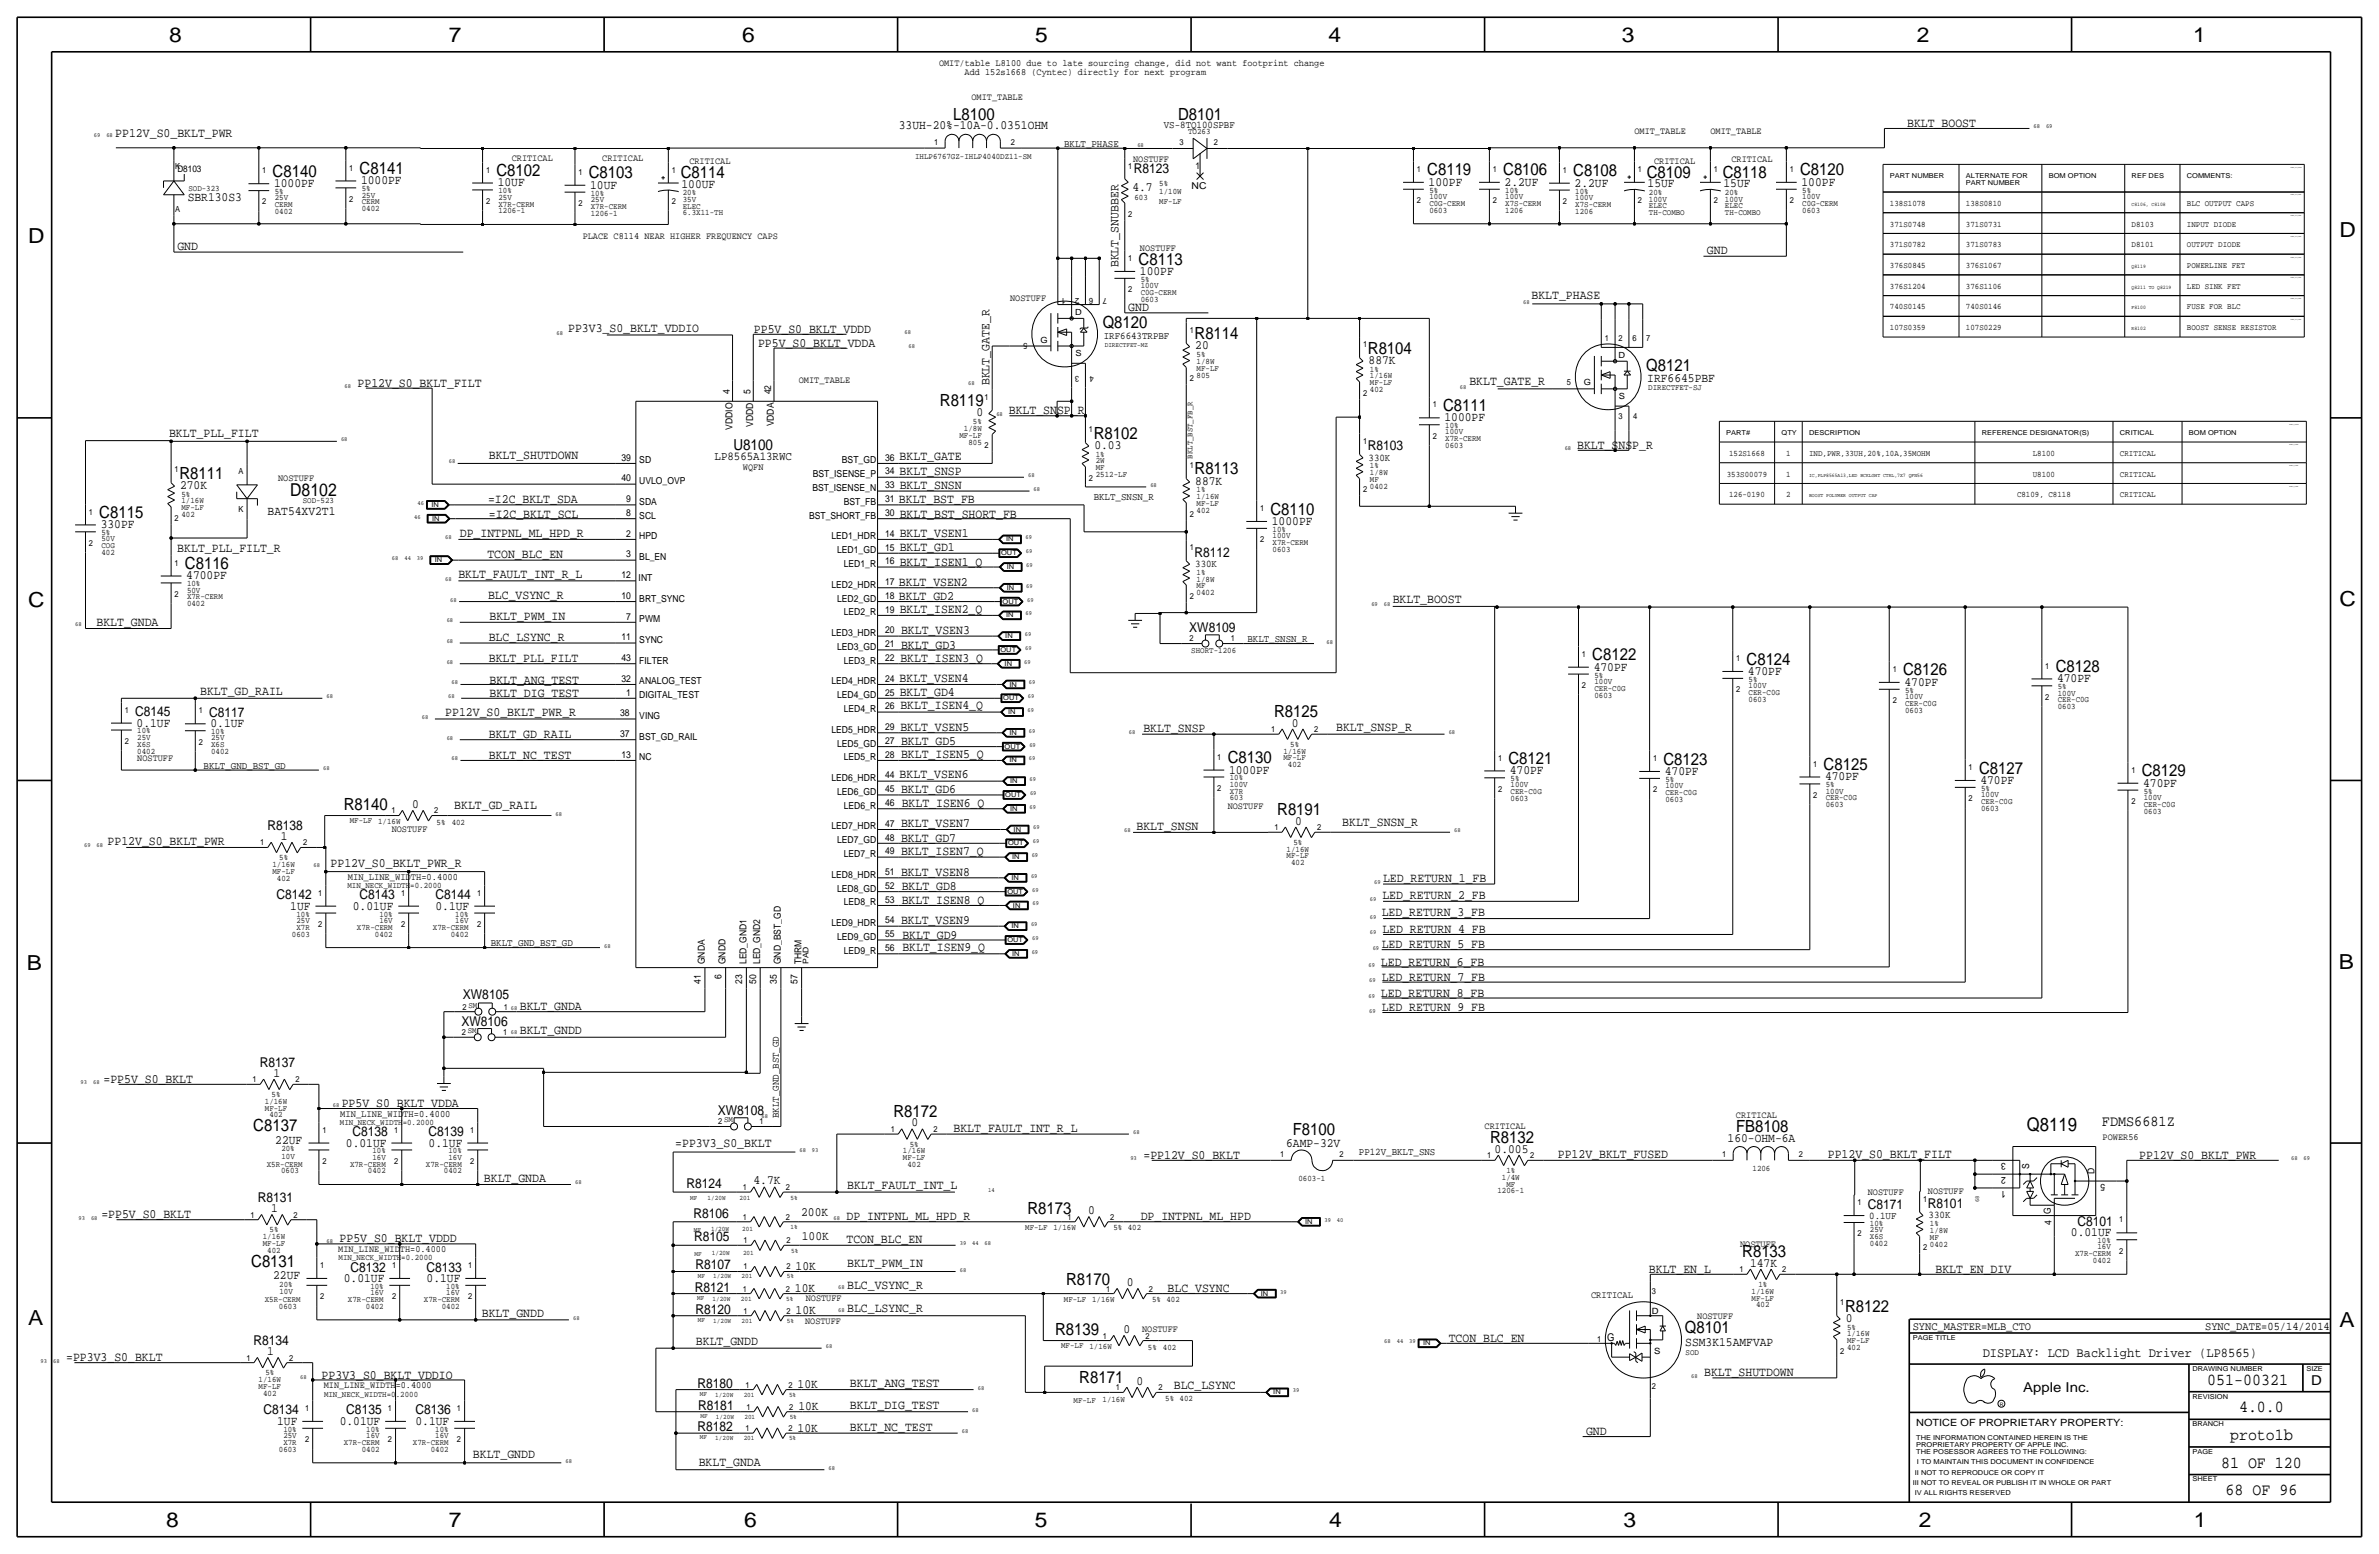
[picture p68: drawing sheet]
<svg xmlns="http://www.w3.org/2000/svg" width="875mm" height="572mm" viewBox="0 0 875 572" stroke-linecap="round" stroke-linejoin="round" font-family="sans-serif">
<defs><g id="words">
<g font-size="7.6">
<text x="62.2" y="15.5">8</text>
<text x="165" y="15.5">7</text>
<text x="273" y="15.5">6</text>
<text x="380.7" y="15.5">5</text>
<text x="488.6" y="15.5">4</text>
<text x="596.6" y="15.5">3</text>
<text x="705.1" y="15.5">2</text>
<text x="806.7" y="15.5">1</text>
<text x="10.4" y="89.4">D</text>
<text x="860.5" y="87.1">D</text>
<text x="10.4" y="223.3">C</text>
<text x="860.5" y="222.8">C</text>
<text x="9.8" y="356.6">B</text>
<text x="860.2" y="356.4">B</text>
<text x="10.4" y="487.4">A</text>
<text x="860.5" y="488.2">A</text>
<text x="61.2" y="561.6">8</text>
<text x="165" y="561.6">7</text>
<text x="273.8" y="561.6">6</text>
<text x="380.7" y="561.6">5</text>
<text x="488.9" y="561.6">4</text>
<text x="597.1" y="561.6">3</text>
<text x="705.8" y="561.6">2</text>
<text x="806.9" y="561.6">1</text>
</g>
<text font-size="6.9" x="745.4" y="415.8">Q8119</text>
<text font-size="6.5" x="106.7" y="182.4">D8102</text>
<g font-size="6.2">
<text x="350.6" y="44">L8100</text>
<text x="433.3" y="44.2">D8101</text>
<text x="100.3" y="65">C8140</text>
<text x="132.3" y="64">C8141</text>
<text x="182.6" y="64.8">C8102</text>
<text x="216.6" y="65.6">C8103</text>
<text x="250.4" y="65.5">C8114</text>
<text x="525" y="64.5">C8119</text>
<text x="552.9" y="64.5">C8106</text>
<text x="578.7" y="64.8">C8108</text>
<text x="605.7" y="65.3">C8109</text>
<text x="633.7" y="65.3">C8118</text>
<text x="662.1" y="64.5">C8120</text>
<text x="418.8" y="97.3">C8113</text>
<text x="405.6" y="120.7">Q8120</text>
<text x="439.4" y="124.7">R8114</text>
<text x="503.1" y="130">R8104</text>
<text x="605.5" y="136.4">Q8121</text>
<text x="345.7" y="149.4">R8119</text>
<text x="530.8" y="151.1">C8111</text>
<text x="402.3" y="161.3">R8102</text>
<text x="66" y="176">R8111</text>
<text x="439.4" y="174.5">R8113</text>
<text x="36.5" y="190.5">C8115</text>
<text x="467.3" y="189.2">C8110</text>
<text x="68" y="209.3">C8116</text>
<text x="585.7" y="242.8">C8122</text>
<text x="642.4" y="244.4">C8124</text>
<text x="700" y="248.4">C8126</text>
<text x="756.1" y="247.1">C8128</text>
<text x="468.6" y="263.7">R8125</text>
<text x="451.6" y="280.7">C8130</text>
<text x="554.8" y="281">C8121</text>
<text x="611.8" y="281.2">C8123</text>
<text x="670.8" y="283.2">C8125</text>
<text x="727.9" y="284.5">C8127</text>
<text x="787.8" y="285.5">C8129</text>
<text x="126.5" y="297.9">R8140</text>
<text x="469.8" y="299.7">R8191</text>
<text x="328.7" y="410.7">R8172</text>
<text x="93.2" y="416">C8137</text>
<text x="475.5" y="417.6">F8100</text>
<text x="638.5" y="416.3">FB8108</text>
<text x="548.1" y="420.4">R8132</text>
<text x="377.9" y="446.3">R8173</text>
<text x="92.4" y="465.8">C8131</text>
<text x="640.8" y="462.3">R8133</text>
<text x="392.2" y="472.7">R8170</text>
<text x="678.6" y="482.3">R8122</text>
<text x="388.1" y="491">R8139</text>
<text x="619.7" y="490.2">Q8101</text>
<text x="397" y="508.8">R8171</text>
<text x="811.9" y="509.3">051-00321</text>
<text x="823.6" y="519.4">4.0.0</text>
<text x="820.3" y="529.6">proto1b</text>
<text x="817" y="539.8">81 OF 120</text>
<text x="818.6" y="549.9">68 OF 96</text>
</g>
<g font-size="5.6">
<text x="269.8" y="165.4">U8100</text>
<text x="773.1" y="414">FDMS6681Z</text>
</g>
<g font-size="5">
<text x="417" y="63.8">R8123</text>
<text x="503.1" y="165.6">R8103</text>
<text x="439.4" y="204.7">R8112</text>
<text x="437.4" y="232.4">XW8109</text>
<text x="49.7" y="263.4">C8145</text>
<text x="76.9" y="263.7">C8117</text>
<text x="98.3" y="305.3">R8138</text>
<text x="101.7" y="330.7">C8142</text>
<text x="132.2" y="330.7">C8143</text>
<text x="160.1" y="330.7">C8144</text>
<text x="170.3" y="367.5">XW8105</text>
<text x="169.8" y="377.1">XW8106</text>
<text x="95.5" y="392.4">R8137</text>
<text x="264.1" y="410">XW8108</text>
<text x="129.7" y="417.8">C8138</text>
<text x="157.6" y="417.8">C8139</text>
<text x="252.5" y="436.9">R8124</text>
<text x="94.8" y="442.2">R8131</text>
<text x="255.1" y="447.8">R8106</text>
<text x="687" y="444.5">C8171</text>
<text x="709.1" y="444.2">R8101</text>
<text x="764.2" y="450.9">C8101</text>
<text x="255.3" y="456.4">R8105</text>
<text x="128.9" y="467.6">C8132</text>
<text x="156.8" y="467.6">C8133</text>
<text x="255.8" y="466.9">R8107</text>
<text x="255.6" y="475">R8121</text>
<text x="255.8" y="483.1">R8120</text>
<text x="93.3" y="494.8">R8134</text>
<text x="729.3" y="499.1">DISPLAY: LCD Backlight Driver (LP8565)</text>
<text x="850.1" y="509.3">D</text>
<text x="256.6" y="510.3">R8180</text>
<text x="744.2" y="511.8">Apple Inc.</text>
<text x="96.9" y="520.2">C8134</text>
<text x="127.4" y="520.2">C8135</text>
<text x="152.8" y="520.2">C8136</text>
<text x="256.8" y="518.4">R8181</text>
<text x="256.6" y="526.3">R8182</text>
</g>
<g font-size="4.7">
<text x="330.6" y="47.6">33UH-20%-10A-0.0351OHM</text>
<text x="701.5" y="46.7">BKLT_BOOST</text>
<text x="42.4" y="50.5">PP12V_S0_BKLT_PWR</text>
<text x="100.8" y="68.8">1000PF</text>
<text x="132.8" y="67.8">1000PF</text>
<text x="183.1" y="68.6">10UF</text>
<text x="217.1" y="69.4">10UF</text>
<text x="250.6" y="69.1">100UF</text>
<text x="416.5" y="70.1">4.7</text>
<text x="525.5" y="68.3">100PF</text>
<text x="553.4" y="68.3">2.2UF</text>
<text x="579.2" y="68.6">2.2UF</text>
<text x="606" y="68.8">15UF</text>
<text x="633.9" y="68.8">15UF</text>
<text x="662.6" y="68.3">100PF</text>
<text x="69" y="73.9">SBR130S3</text>
<text x="65.2" y="91.9">GND</text>
<text x="627.8" y="93.5">GND</text>
<text x="411.4" y="98.3" transform="rotate(-90 411.4 98.3)">BKLT_SNUBBER</text>
<text x="419.3" y="101.1">100PF</text>
<text x="563.3" y="110">BKLT_PHASE</text>
<text x="415" y="114.3">GND</text>
<text x="209" y="122.2">PP3V3_S0_BKLT_VDDIO</text>
<text x="277.3" y="122.4">PP5V_S0_BKLT_VDDD</text>
<text x="278.8" y="127.5">PP5V_S0_BKLT_VDDA</text>
<text x="439.6" y="128.5">20</text>
<text x="503.4" y="133.9">887K</text>
<text x="131.5" y="142.2">PP12V_S0_BKLT_FILT</text>
<text x="363.9" y="141.7" transform="rotate(-90 363.9 141.7)">BKLT_GATE_R</text>
<text x="540.5" y="141.7">BKLT_GATE_R</text>
<text x="605.9" y="140.5">IRF6645PBF</text>
<text x="359.2" y="153.2">0</text>
<text x="371" y="152.1">BKLT_SNSP_R</text>
<text x="531.3" y="154.9">1000PF</text>
<text x="62.2" y="160.8">BKLT_PLL_FILT</text>
<text x="402.5" y="165.1">0.03</text>
<text x="580.1" y="165.1">BKLT_SNSP_R</text>
<text x="179.8" y="168.9">BKLT_SHUTDOWN</text>
<text x="330.9" y="169.2">BKLT_GATE</text>
<text x="66.2" y="179.8">270K</text>
<text x="330.9" y="174.8">BKLT_SNSP</text>
<text x="330.9" y="179.8">BKLT_SNSN</text>
<text x="439.6" y="178.3">887K</text>
<text x="179.5" y="185.2">=I2C_BKLT_SDA</text>
<text x="330.7" y="185.2">BKLT_BST_FB</text>
<text x="98.4" y="189.3">BAT54XV2T1</text>
<text x="179.8" y="190.5">=I2C_BKLT_SCL</text>
<text x="330.9" y="190.5">BKLT_BST_SHORT_FB</text>
<text x="37" y="194.3">330PF</text>
<text x="169.1" y="197.6">DP_INTPNL_ML_HPD_R</text>
<text x="330.9" y="197.4">BKLT_VSEN1</text>
<text x="467.8" y="193">1000PF</text>
<text x="65.2" y="202.9">BKLT_PLL_FILT_R</text>
<text x="330.9" y="202.7">BKLT_GD1</text>
<text x="179.3" y="205.2">TCON_BLC_EN</text>
<text x="330.9" y="208.3">BKLT_ISEN1_Q</text>
<text x="68.5" y="213.1">4700PF</text>
<text x="168.6" y="212.6">BKLT_FAULT_INT_R_L</text>
<text x="330.7" y="215.4">BKLT_VSEN2</text>
<text x="179.5" y="220.5">BLC_VSYNC_R</text>
<text x="330.7" y="220.7">BKLT_GD2</text>
<text x="512.3" y="221.7">BKLT_BOOST</text>
<text x="180" y="227.8">BKLT_PWM_IN</text>
<text x="330.9" y="225.6">BKLT_ISEN2_Q</text>
<text x="35.5" y="230.1">BKLT_GNDA</text>
<text x="331.4" y="233.2">BKLT_VSEN3</text>
<text x="179.8" y="235.7">BLC_LSYNC_R</text>
<text x="331.4" y="238.5">BKLT_GD3</text>
<text x="179.8" y="243.3">BKLT_PLL_FILT</text>
<text x="331.2" y="243.3">BKLT_ISEN3_Q</text>
<text x="180" y="251.5">BKLT_ANG_TEST</text>
<text x="330.9" y="250.7">BKLT_VSEN4</text>
<text x="586.2" y="246.6">470PF</text>
<text x="642.9" y="248.2">470PF</text>
<text x="756.6" y="251">470PF</text>
<text x="73.6" y="255.8">BKLT_GD_RAIL</text>
<text x="180" y="256.3">BKLT_DIG_TEST</text>
<text x="330.9" y="256">BKLT_GD4</text>
<text x="700.5" y="252.2">470PF</text>
<text x="163.8" y="263.4">PP12V_S0_BKLT_PWR_R</text>
<text x="331.2" y="260.9">BKLT_ISEN4_Q</text>
<text x="50.2" y="267.2">0.1UF</text>
<text x="77.4" y="267.5">0.1UF</text>
<text x="331.2" y="269">BKLT_VSEN5</text>
<text x="420.6" y="269.2">BKLT_SNSP</text>
<text x="475.2" y="267.2">0</text>
<text x="491.4" y="269">BKLT_SNSP_R</text>
<text x="179.8" y="271.3">BKLT_GD_RAIL</text>
<text x="331.4" y="273.8">BKLT_GD5</text>
<text x="179.8" y="279.1">BKLT_NC_TEST</text>
<text x="331.4" y="278.6">BKLT_ISEN5_Q</text>
<text x="330.9" y="286.3">BKLT_VSEN6</text>
<text x="452.1" y="284.5">1000PF</text>
<text x="555.3" y="284.8">470PF</text>
<text x="612.3" y="285">470PF</text>
<text x="671.3" y="287">470PF</text>
<text x="331.4" y="291.6">BKLT_GD6</text>
<text x="728.4" y="288.3">470PF</text>
<text x="788.3" y="289.3">470PF</text>
<text x="151.6" y="297.1">0</text>
<text x="167.1" y="297.4">BKLT_GD_RAIL</text>
<text x="331.7" y="296.7">BKLT_ISEN6_Q</text>
<text x="331.4" y="304.3">BKLT_VSEN7</text>
<text x="418" y="305.4">BKLT_SNSN</text>
<text x="476.4" y="303.3">0</text>
<text x="493.7" y="303.6">BKLT_SNSN_R</text>
<text x="39.6" y="310.6">PP12V_S0_BKLT_PWR</text>
<text x="103.3" y="308.9">1</text>
<text x="331.4" y="309.6">BKLT_GD7</text>
<text x="331.4" y="314.4">BKLT_ISEN7_Q</text>
<text x="121.6" y="319">PP12V_S0_BKLT_PWR_R</text>
<text x="331.4" y="322.3">BKLT_VSEN8</text>
<text x="331.7" y="327.4">BKLT_GD8</text>
<text x="508.7" y="324.4">LED_RETURN_1_FB</text>
<text x="106.8" y="334.5">1UF</text>
<text x="129.8" y="334.5">0.01UF</text>
<text x="160.2" y="334.5">0.1UF</text>
<text x="331.7" y="332.5">BKLT_ISEN8_Q</text>
<text x="508.5" y="330.7">LED_RETURN_2_FB</text>
<text x="331.4" y="339.9">BKLT_VSEN9</text>
<text x="508.2" y="337.1">LED_RETURN_3_FB</text>
<text x="331.9" y="345.4">BKLT_GD9</text>
<text x="508.5" y="343.1">LED_RETURN_4_FB</text>
<text x="331.9" y="349.8">BKLT_ISEN9_Q</text>
<text x="508.2" y="348.7">LED_RETURN_5_FB</text>
<text x="507.9" y="355.1">LED_RETURN_6_FB</text>
<text x="508.2" y="360.9">LED_RETURN_7_FB</text>
<text x="191.2" y="371.3">BKLT_GNDA</text>
<text x="507.9" y="366.5">LED_RETURN_8_FB</text>
<text x="508.2" y="371.8">LED_RETURN_9_FB</text>
<text x="191.2" y="380.4">BKLT_GNDD</text>
<text x="100.6" y="396">1</text>
<text x="38.1" y="398.3">=PP5V_S0_BKLT</text>
<text x="125.7" y="407.1">PP5V_S0_BKLT_VDDA</text>
<text x="335.3" y="414.3">0</text>
<text x="350.7" y="416.3">BKLT_FAULT_INT_R_L</text>
<text x="635.4" y="419.9">160-OHM-6A</text>
<text x="101.2" y="420.6">22UF</text>
<text x="127.2" y="421.6">0.01UF</text>
<text x="157.7" y="421.6">0.1UF</text>
<text x="248.4" y="421.9">=PP3V3_S0_BKLT</text>
<text x="473.1" y="421.7">6AMP-32V</text>
<text x="549.7" y="423.9">0.005</text>
<text x="573" y="426">PP12V_BKLT_FUSED</text>
<text x="672.3" y="425.7">PP12V_S0_BKLT_FILT</text>
<text x="420.6" y="426.2">=PP12V_S0_BKLT</text>
<text x="786.8" y="426.2">PP12V_S0_BKLT_PWR</text>
<text x="178" y="434.6">BKLT_GNDA</text>
<text x="277.2" y="435.6">4.7K</text>
<text x="311.6" y="437.4">BKLT_FAULT_INT_L</text>
<text x="37.3" y="448.1">=PP5V_S0_BKLT</text>
<text x="99.8" y="445.8">1</text>
<text x="294.7" y="447.3">200K</text>
<text x="311.3" y="448.6">DP_INTPNL_ML_HPD_R</text>
<text x="400.3" y="446.5">0</text>
<text x="419.6" y="448.6">DP_INTPNL_ML_HPD</text>
<text x="294.9" y="455.9">100K</text>
<text x="761.7" y="454.7">0.01UF</text>
<text x="124.9" y="456.9">PP5V_S0_BKLT_VDDD</text>
<text x="311.4" y="457.2">TCON_BLC_EN</text>
<text x="292.6" y="467.1">10K</text>
<text x="311.6" y="466.1">BKLT_PWM_IN</text>
<text x="643.7" y="465.8">147K</text>
<text x="100.5" y="470.4">22UF</text>
<text x="126.5" y="471.4">0.01UF</text>
<text x="156.9" y="471.4">0.1UF</text>
<text x="414.5" y="472.9">0</text>
<text x="606.5" y="468.1">BKLT_EN_L</text>
<text x="711.9" y="468.1">BKLT_EN_DIV</text>
<text x="292.4" y="475.2">10K</text>
<text x="311.6" y="474.2">BLC_VSYNC_R</text>
<text x="429.5" y="475">BLC_VSYNC</text>
<text x="177.2" y="484.4">BKLT_GNDD</text>
<text x="292.6" y="483.4">10K</text>
<text x="311.6" y="482.3">BLC_LSYNC_R</text>
<text x="413.2" y="490.2">0</text>
<text x="678.9" y="486.2">0</text>
<text x="256" y="494.5">BKLT_GNDD</text>
<text x="532.8" y="493.5">TCON_BLC_EN</text>
<text x="619.9" y="494.8">SSM3K15AMFVAP</text>
<text x="24.3" y="500.6">=PP3V3_S0_BKLT</text>
<text x="98.3" y="498.3">1</text>
<text x="118.3" y="507">PP3V3_S0_BKLT_VDDIO</text>
<text x="418.1" y="509.3">0</text>
<text x="626.8" y="506.2">BKLT_SHUTDOWN</text>
<text x="293.4" y="510.5">10K</text>
<text x="312.6" y="510">BKLT_ANG_TEST</text>
<text x="431.8" y="510.8">BLC_LSYNC</text>
<text x="293.6" y="518.7">10K</text>
<text x="312.6" y="518.2">BKLT_DIG_TEST</text>
<text x="101.9" y="524">1UF</text>
<text x="124.9" y="524">0.01UF</text>
<text x="152.8" y="524">0.1UF</text>
<text x="293.4" y="526.5">10K</text>
<text x="312.6" y="526.3">BKLT_NC_TEST</text>
<text x="583.4" y="527.6">GND</text>
<text x="173.9" y="536.2">BKLT_GNDD</text>
<text x="257" y="539.2">BKLT_GNDA</text>
</g>
<text font-size="4.4" x="262.8" y="169.2">LP8565A13RWC</text>
<g font-size="4.3">
<text x="703.5" y="488.9">SYNC_MASTER=MLB_CTO</text>
<text x="811.1" y="488.9">SYNC_DATE=05/14/2014</text>
</g>
<text font-size="3.9" x="591.2" y="493.3">G</text>
<g font-size="3.8">
<text x="428.1" y="46.9">VS-8TQ100SPBF</text>
<text x="391.4" y="54.1">BKLT_PHASE</text>
<text x="406" y="124.8">IRF6643TRPBF</text>
<text x="503.4" y="169.4">330K</text>
<text x="402.3" y="183.9">BKLT_SNSN_R</text>
<text x="439.6" y="208.5">330K</text>
<text x="458.8" y="236.2">BKLT_SNSN_R</text>
<text x="74.9" y="282.7">BKLT_GND_BST_GD</text>
<text x="180.5" y="347.7">BKLT_GND_BST_GD</text>
<text x="286.5" y="411.2" transform="rotate(-90 286.5 411.2)">BKLT_GND_BST_GD</text>
<text x="499.8" y="424.9">PP12V_BKLT_SNS</text>
<text x="687.5" y="448.3">0.1UF</text>
<text x="709.4" y="448.1">330K</text>
</g>
<text font-size="3.7" x="704.8" y="524.5">NOTICE OF PROPRIETARY PROPERTY:</text>
<g font-size="3.6">
<text x="128" y="323.6">MIN_LINE_WIDTH=0.4000</text>
<text x="125.2" y="410.7">MIN_LINE_WIDTH=0.4000</text>
<text x="585.2" y="477.5">CRITICAL</text>
</g>
<g font-size="3.5">
<text x="345.4" y="24.1">OMIT/table L8100 due to late sourcing change, did not want footprint change</text>
<text x="354.8" y="27.4">Add 152s1668 (Cyntec) directly for next program</text>
<text x="357.3" y="36.7">OMIT_TABLE</text>
<text x="601.2" y="49.4">OMIT_TABLE</text>
<text x="629.1" y="49.4">OMIT_TABLE</text>
<text x="188.2" y="59.2">CRITICAL</text>
<text x="221.5" y="59.3">CRITICAL</text>
<text x="416.8" y="59.7">NOSTUFF</text>
<text x="636.8" y="59.7">CRITICAL</text>
<text x="253.6" y="60.2">CRITICAL</text>
<text x="439.7" y="62">1</text>
<text x="608.4" y="60.5">CRITICAL</text>
<text x="438.3" y="69.3">NC</text>
<text x="214.3" y="87.9">PLACE C8114 NEAR HIGHER FREQUENCY CAPS</text>
<text x="419.3" y="92.2">NOSTUFF</text>
<text x="371.6" y="110.7">NOSTUFF</text>
<text x="293.8" y="140.8">OMIT_TABLE</text>
<text x="268.4" y="145" transform="rotate(-90 268.4 145)">4</text>
<text x="276" y="145" transform="rotate(-90 276 145)">5</text>
<text x="283.7" y="145" transform="rotate(-90 283.7 145)">42</text>
<text x="269.4" y="158.1" transform="rotate(-90 269.4 158.1)">VDDIO</text>
<text x="277.1" y="157" transform="rotate(-90 277.1 157)">VDDD</text>
<text x="284.7" y="156.8" transform="rotate(-90 284.7 156.8)">VDDA</text>
<text x="228.6" y="169.4">39</text>
<text x="235.2" y="170.4">SD</text>
<text x="273.3" y="173">WQFN</text>
<text x="309.7" y="170.4">BST_GD</text>
<text x="325.6" y="169.4">36</text>
<text x="102.3" y="177">NOSTUFF</text>
<text x="228.6" y="177">40</text>
<text x="235.2" y="178.1">UVLO_OVP</text>
<text x="299" y="175.5">BST_ISENSE_P</text>
<text x="325.6" y="174.5">34</text>
<text x="325.6" y="179.6">33</text>
<text x="230.4" y="184.7">9</text>
<text x="235.2" y="185.7">SDA</text>
<text x="298.8" y="180.6">BST_ISENSE_N</text>
<text x="310.4" y="185.7">BST_FB</text>
<text x="325.6" y="184.7">31</text>
<text x="230.4" y="189.7">8</text>
<text x="235.2" y="190.8">SCL</text>
<text x="297.6" y="190.8">BST_SHORT_FB</text>
<text x="325.6" y="189.7">30</text>
<text x="230.4" y="197.4">2</text>
<text x="325.6" y="197.4">14</text>
<text x="235.2" y="198.4">HPD</text>
<text x="305.8" y="198.4">LED1_HDR</text>
<text x="307.9" y="203.5">LED1_GD</text>
<text x="325.6" y="202.5">15</text>
<text x="230.4" y="205">3</text>
<text x="235.2" y="206">BL_EN</text>
<text x="310.4" y="208.5">LED1_R</text>
<text x="325.6" y="207.5">16</text>
<text x="228.6" y="212.6">12</text>
<text x="234.9" y="213.6">INT</text>
<text x="325.6" y="215.2">17</text>
<text x="228.6" y="220.2">10</text>
<text x="235.2" y="221.2">BRT_SYNC</text>
<text x="305.8" y="216.2">LED2_HDR</text>
<text x="307.9" y="221.2">LED2_GD</text>
<text x="325.6" y="220.2">18</text>
<text x="230.4" y="227.8">7</text>
<text x="310.4" y="226.3">LED2_R</text>
<text x="325.6" y="225.3">19</text>
<text x="235.2" y="228.9">PWM</text>
<text x="305.8" y="233.9">LED3_HDR</text>
<text x="325.6" y="232.9">20</text>
<text x="228.6" y="235.5">11</text>
<text x="235.2" y="236.5">SYNC</text>
<text x="307.9" y="239">LED3_GD</text>
<text x="325.6" y="238">21</text>
<text x="228.6" y="243.1">43</text>
<text x="235.2" y="244.1">FILTER</text>
<text x="310.4" y="244.1">LED3_R</text>
<text x="325.6" y="243.1">22</text>
<text x="228.6" y="250.7">32</text>
<text x="235.2" y="251.7">ANALOG_TEST</text>
<text x="305.8" y="251.7">LED4_HDR</text>
<text x="325.6" y="250.7">24</text>
<text x="230.4" y="255.8">1</text>
<text x="235.2" y="256.8">DIGITAL_TEST</text>
<text x="307.9" y="256.8">LED4_GD</text>
<text x="325.6" y="255.8">25</text>
<text x="228.1" y="263.4">38</text>
<text x="310.4" y="261.9">LED4_R</text>
<text x="325.6" y="260.9">26</text>
<text x="235.2" y="264.4">VING</text>
<text x="305.8" y="269.5">LED5_HDR</text>
<text x="325.6" y="268.5">29</text>
<text x="228.1" y="271">37</text>
<text x="235.2" y="272">BST_GD_RAIL</text>
<text x="307.9" y="274.6">LED5_GD</text>
<text x="325.6" y="273.6">27</text>
<text x="50.5" y="279.9">NOSTUFF</text>
<text x="228.6" y="278.6">13</text>
<text x="235.2" y="279.7">NC</text>
<text x="310.4" y="279.7">LED5_R</text>
<text x="325.6" y="278.6">28</text>
<text x="305.8" y="287.3">LED6_HDR</text>
<text x="325.6" y="286.3">44</text>
<text x="307.9" y="292.4">LED6_GD</text>
<text x="325.6" y="291.3">45</text>
<text x="310.4" y="297.4">LED6_R</text>
<text x="325.6" y="296.4">46</text>
<text x="451.6" y="297.7">NOSTUFF</text>
<text x="144.1" y="305.8">NOSTUFF</text>
<text x="305.8" y="305.1">LED7_HDR</text>
<text x="325.6" y="304">47</text>
<text x="307.9" y="310.1">LED7_GD</text>
<text x="325.6" y="309.1">48</text>
<text x="310.4" y="315.2">LED7_R</text>
<text x="325.6" y="314.2">49</text>
<text x="305.8" y="322.8">LED8_HDR</text>
<text x="325.6" y="321.8">51</text>
<text x="307.9" y="327.9">LED8_GD</text>
<text x="325.6" y="326.9">52</text>
<text x="310.4" y="333">LED8_R</text>
<text x="325.6" y="332">53</text>
<text x="305.8" y="340.6">LED9_HDR</text>
<text x="325.6" y="339.6">54</text>
<text x="307.9" y="345.7">LED9_GD</text>
<text x="325.6" y="344.7">55</text>
<text x="310.4" y="350.8">LED9_R</text>
<text x="325.6" y="349.8">56</text>
<text x="259.3" y="354.6" transform="rotate(-90 259.3 354.6)">GNDA</text>
<text x="266.9" y="354.6" transform="rotate(-90 266.9 354.6)">GNDD</text>
<text x="274.5" y="354.6" transform="rotate(-90 274.5 354.6)">LED_GND1</text>
<text x="279.6" y="354.6" transform="rotate(-90 279.6 354.6)">LED_GND2</text>
<text x="287.2" y="354.6" transform="rotate(-90 287.2 354.6)">GND_BST_GD</text>
<text x="294.8" y="354.6" transform="rotate(-90 294.8 354.6)">THRM</text>
<text x="257.8" y="361.9" transform="rotate(-90 257.8 361.9)">41</text>
<text x="265.4" y="360.1" transform="rotate(-90 265.4 360.1)">6</text>
<text x="273" y="361.9" transform="rotate(-90 273 361.9)">23</text>
<text x="278.1" y="361.9" transform="rotate(-90 278.1 361.9)">50</text>
<text x="285.7" y="361.9" transform="rotate(-90 285.7 361.9)">35</text>
<text x="293.3" y="361.9" transform="rotate(-90 293.3 361.9)">57</text>
<text x="638.5" y="411.2">CRITICAL</text>
<text x="546" y="415.3">CRITICAL</text>
<text x="773.4" y="419.1">POWER56</text>
<text x="737.8" y="427.8" transform="rotate(-180 737.8 427.8)">3</text>
<text x="746.4" y="430" transform="rotate(-90 746.4 430)">S</text>
<text x="770.3" y="431.8" transform="rotate(-90 770.3 431.8)">D</text>
<text x="737.8" y="432.9" transform="rotate(-180 737.8 432.9)">2</text>
<text x="737.8" y="437.9" transform="rotate(-180 737.8 437.9)">1</text>
<text x="774.4" y="435.3" transform="rotate(-180 774.4 435.3)">5</text>
<text x="687" y="439.4">NOSTUFF</text>
<text x="709.1" y="439.2">NOSTUFF</text>
<text x="754.3" y="446.5" transform="rotate(-90 754.3 446.5)">G</text>
<text x="754.6" y="450.6" transform="rotate(-90 754.6 450.6)">4</text>
<text x="124.4" y="460.5">MIN_LINE_WIDTH=0.4000</text>
<text x="640" y="458.5">NOSTUFF</text>
<text x="296.4" y="478.5">NOSTUFF</text>
<text x="624.3" y="485.1">NOSTUFF</text>
<text x="296.1" y="486.9">NOSTUFF</text>
<text x="420.1" y="489.7">NOSTUFF</text>
<text x="119.1" y="510.5">MIN_LINE_WIDTH=0.4000</text>
</g>
<text font-size="3.4" x="65.2" y="63.2">D8103</text>
<g font-size="3.2">
<text x="607.5" y="483.4">D</text>
<text x="608.4" y="497.8">S</text>
</g>
<g font-size="3.1">
<text x="343.6" y="53.2">1</text>
<text x="371.8" y="53.2">2</text>
<text x="433.8" y="53.3">3</text>
<text x="437" y="49.3">TO263</text>
<text x="446.5" y="53.3">2</text>
<text x="336.6" y="58.5">IHLP6767GZ-IHLP4040DZ11-SM</text>
<text x="64.5" y="62">K</text>
<text x="96.5" y="63.8">1</text>
<text x="128.5" y="62.7">1</text>
<text x="178.8" y="63.5">1</text>
<text x="212.8" y="64.3">1</text>
<text x="247.1" y="63.5">1</text>
<text x="415" y="62">1</text>
<text x="521.2" y="63.2">1</text>
<text x="549.1" y="63.2">1</text>
<text x="574.9" y="63.6">1</text>
<text x="602.4" y="63.2">1</text>
<text x="630.4" y="63.2">1</text>
<text x="658.3" y="63.2">1</text>
<text x="69.3" y="70.1">SOD-323</text>
<text x="101" y="71.4">5%</text>
<text x="133" y="70.4">5%</text>
<text x="183.3" y="71.1">10%</text>
<text x="217.3" y="71.9">10%</text>
<text x="251.2" y="71.9">20%</text>
<text x="426.4" y="71.4">1/10W</text>
<text x="426.4" y="68.3">5%</text>
<text x="525.7" y="70.9">5%</text>
<text x="553.7" y="70.9">10%</text>
<text x="579.4" y="71.2">10%</text>
<text x="606.5" y="71.6">20%</text>
<text x="634.4" y="71.6">20%</text>
<text x="662.9" y="70.9">5%</text>
<text x="64.5" y="78">A</text>
<text x="96.5" y="75.2">2</text>
<text x="101" y="73.7">25V</text>
<text x="101" y="76.2">CERM</text>
<text x="128.5" y="74.2">2</text>
<text x="133" y="75.2">CERM</text>
<text x="133" y="72.6">25V</text>
<text x="133" y="77.7">0402</text>
<text x="178.8" y="74.9">2</text>
<text x="183.3" y="75.9">X7R-CERM</text>
<text x="183.3" y="73.4">25V</text>
<text x="212.8" y="75.7">2</text>
<text x="217.3" y="76.8">X7R-CERM</text>
<text x="217.3" y="74.2">25V</text>
<text x="247.1" y="74.9">2</text>
<text x="251.2" y="74.4">35V</text>
<text x="251.2" y="76.7">ELEC</text>
<text x="417.3" y="73.7">603</text>
<text x="426.4" y="74.9">MF-LF</text>
<text x="521.2" y="74.7">2</text>
<text x="525.7" y="73.2">100V</text>
<text x="525.7" y="75.7">C0G-CERM</text>
<text x="549.1" y="74.7">2</text>
<text x="553.7" y="73.2">100V</text>
<text x="553.7" y="75.7">X7S-CERM</text>
<text x="574.9" y="75">2</text>
<text x="579.4" y="76">X7S-CERM</text>
<text x="579.4" y="73.5">100V</text>
<text x="602.4" y="74.7">2</text>
<text x="606.5" y="76.5">ELEC</text>
<text x="606.5" y="74.2">100V</text>
<text x="630.4" y="74.7">2</text>
<text x="634.4" y="76.5">ELEC</text>
<text x="634.4" y="74.2">100V</text>
<text x="658.3" y="74.7">2</text>
<text x="662.9" y="73.2">100V</text>
<text x="662.9" y="75.7">C0G-CERM</text>
<text x="695.1" y="75.7">138S1078</text>
<text x="723.1" y="75.7">138S0810</text>
<text x="804.4" y="75.7">BLC OUTPUT CAPS</text>
<text x="101" y="78.7">0402</text>
<text x="183.3" y="78.5">1206-1</text>
<text x="217.3" y="79.3">1206-1</text>
<text x="251.2" y="79.2">6.3X11-TH</text>
<text x="415" y="79.8">2</text>
<text x="525.7" y="78.2">0603</text>
<text x="553.7" y="78.2">1206</text>
<text x="579.4" y="78.5">1206</text>
<text x="606.5" y="79">TH-COMBO</text>
<text x="634.4" y="79">TH-COMBO</text>
<text x="662.9" y="78.2">0603</text>
<text x="695.1" y="83.3">371S0748</text>
<text x="723.1" y="83.3">371S0731</text>
<text x="784" y="83.3">D8103</text>
<text x="804.4" y="83.3">INPUT DIODE</text>
<text x="695.1" y="90.9">371S0782</text>
<text x="723.1" y="90.9">371S0783</text>
<text x="784" y="90.9">D8101</text>
<text x="804.4" y="90.9">OUTPUT DIODE</text>
<text x="415" y="96">1</text>
<text x="695.1" y="98.6">376S0845</text>
<text x="723.1" y="98.6">376S1067</text>
<text x="804.4" y="98.6">POWERLINE FET</text>
<text x="415" y="107.4">2</text>
<text x="419.6" y="105.9">100V</text>
<text x="419.6" y="103.6">5%</text>
<text x="695.1" y="106.2">376S1204</text>
<text x="723.1" y="106.2">376S1106</text>
<text x="804.4" y="106.2">LED SINK FET</text>
<text x="391.9" y="109.5" transform="rotate(-180 391.9 109.5)">1</text>
<text x="397" y="109.5" transform="rotate(-180 397 109.5)">2</text>
<text x="402" y="109.5" transform="rotate(-180 402 109.5)">6</text>
<text x="407.1" y="109.5" transform="rotate(-180 407.1 109.5)">7</text>
<text x="419.6" y="111">0603</text>
<text x="419.6" y="108.5">C0G-CERM</text>
<text x="695.1" y="113.8">740S0145</text>
<text x="723.1" y="113.8">740S0146</text>
<text x="804.4" y="113.8">FUSE FOR BLC</text>
<text x="395.5" y="115.8">D</text>
<text x="377.9" y="126" transform="rotate(-180 377.9 126)">5</text>
<text x="382.7" y="126">G</text>
<text x="437.6" y="122.4">1</text>
<text x="590.2" y="125.2">1</text>
<text x="595.3" y="125.2">2</text>
<text x="600.4" y="125.2">6</text>
<text x="605.5" y="125.2">7</text>
<text x="695.1" y="121.4">107S0359</text>
<text x="723.1" y="121.4">107S0229</text>
<text x="804.4" y="121.4">BOOST SENSE RESISTOR</text>
<text x="395.6" y="131.1">S</text>
<text x="440.1" y="131.3">5%</text>
<text x="501.3" y="127.8">1</text>
<text x="595.4" y="131.6">D</text>
<text x="440.1" y="136.4">MF-LF</text>
<text x="440.1" y="133.9">1/8W</text>
<text x="503.9" y="136.7">1%</text>
<text x="397" y="138.2" transform="rotate(-180 397 138.2)">3</text>
<text x="402.3" y="138.2" transform="rotate(-180 402.3 138.2)">4</text>
<text x="437.6" y="140.2">2</text>
<text x="440.1" y="138.9">805</text>
<text x="503.9" y="139.2">1/16W</text>
<text x="503.9" y="141.7">MF-LF</text>
<text x="576.3" y="141.7">5</text>
<text x="582.6" y="141.7">G</text>
<text x="606.2" y="143.5">DIRECTFET-SJ</text>
<text x="362.1" y="147.1">1</text>
<text x="501.3" y="145.5">2</text>
<text x="503.9" y="144.3">402</text>
<text x="527" y="149.9">1</text>
<text x="595.5" y="146.8">S</text>
<text x="357.8" y="156">5%</text>
<text x="595.3" y="153.9">3</text>
<text x="600.7" y="153.9">4</text>
<text x="352.9" y="161">MF-LF</text>
<text x="354.5" y="158.5">1/8W</text>
<text x="400.5" y="159">1</text>
<text x="527" y="161.3">2</text>
<text x="531.6" y="159.8">100V</text>
<text x="531.6" y="157.5">10%</text>
<text x="356.2" y="163.6">805</text>
<text x="362.1" y="164.8">2</text>
<text x="403" y="167.9">1%</text>
<text x="501.3" y="163.3">1</text>
<text x="531.6" y="164.8">0603</text>
<text x="531.6" y="162.3">X7R-CERM</text>
<text x="636" y="167.6">152S1668</text>
<text x="657" y="167.6">1</text>
<text x="665.4" y="167.6">IND,PWR,33UH,20%,10A,35MOHM</text>
<text x="747.7" y="167.6">L8100</text>
<text x="779.7" y="167.6">CRITICAL</text>
<text x="64.2" y="173.7">1</text>
<text x="403" y="170.4">2W</text>
<text x="403" y="173">MF</text>
<text x="437.6" y="172.2">1</text>
<text x="503.9" y="172.2">1%</text>
<text x="87.8" y="174.5">A</text>
<text x="400.5" y="176.8">2</text>
<text x="403" y="175.5">2512-LF</text>
<text x="503.9" y="174.8">1/8W</text>
<text x="503.9" y="179.8">0402</text>
<text x="503.9" y="177.3">MF</text>
<text x="635.1" y="175.3">353S00079</text>
<text x="657" y="175.3">1</text>
<text x="747.7" y="175.3">U8100</text>
<text x="779.7" y="175.3">CRITICAL</text>
<text x="66.8" y="182.6">5%</text>
<text x="66.8" y="185.2">1/16W</text>
<text x="111.3" y="185.2">SOD-523</text>
<text x="440.1" y="183.6">1/16W</text>
<text x="440.1" y="181.1">1%</text>
<text x="501.3" y="181.1">2</text>
<text x="636" y="182.9">126-0190</text>
<text x="657" y="182.9">2</text>
<text x="741.9" y="182.9">C8109, C8118</text>
<text x="779.7" y="182.9">CRITICAL</text>
<text x="32.7" y="189.2">1</text>
<text x="64.2" y="191.5">2</text>
<text x="66.8" y="190.2">402</text>
<text x="66.8" y="187.7">MF-LF</text>
<text x="87.8" y="188.5">K</text>
<text x="437.6" y="190">2</text>
<text x="440.1" y="188.7">402</text>
<text x="440.1" y="186.2">MF-LF</text>
<text x="463.5" y="188">1</text>
<text x="37.3" y="196.8">5%</text>
<text x="468.1" y="195.6">10%</text>
<text x="468.1" y="197.9">100V</text>
<text x="32.7" y="200.7">2</text>
<text x="37.3" y="201.7">COG</text>
<text x="37.3" y="199.1">50V</text>
<text x="437.6" y="202.4">1</text>
<text x="463.5" y="199.4">2</text>
<text x="468.1" y="202.9">0603</text>
<text x="468.1" y="200.4">X7R-CERM</text>
<text x="37.3" y="204.2">402</text>
<text x="64.2" y="208">1</text>
<text x="68.8" y="215.6">10%</text>
<text x="440.1" y="213.9">1/8W</text>
<text x="440.1" y="211.3">1%</text>
<text x="64.2" y="219.5">2</text>
<text x="68.8" y="220.5">X7R-CERM</text>
<text x="68.8" y="217.9">50V</text>
<text x="437.6" y="220.2">2</text>
<text x="440.1" y="218.9">0402</text>
<text x="440.1" y="216.4">MF</text>
<text x="68.8" y="223">0402</text>
<text x="437.5" y="235.9">2</text>
<text x="452.8" y="235.9">1</text>
<text x="438.2" y="240.2">SHORT-1206</text>
<text x="581.9" y="241.6">1</text>
<text x="638.6" y="243.1">1</text>
<text x="752.3" y="245.9">1</text>
<text x="586.4" y="249.2">5%</text>
<text x="586.4" y="251.5">100V</text>
<text x="643.2" y="250.7">5%</text>
<text x="696.2" y="247.1">1</text>
<text x="581.9" y="253">2</text>
<text x="586.4" y="256.5">0603</text>
<text x="586.4" y="254">CER-C0G</text>
<text x="638.6" y="254.6">2</text>
<text x="643.2" y="255.6">CER-C0G</text>
<text x="643.2" y="253">100V</text>
<text x="700.7" y="254.8">5%</text>
<text x="700.7" y="257">100V</text>
<text x="752.3" y="257.3">2</text>
<text x="756.9" y="253.5">5%</text>
<text x="756.9" y="255.8">100V</text>
<text x="45.9" y="262.1">1</text>
<text x="73.1" y="262.4">1</text>
<text x="643.2" y="258.1">0603</text>
<text x="696.2" y="258.6">2</text>
<text x="700.7" y="262.1">0603</text>
<text x="700.7" y="259.6">CER-C0G</text>
<text x="756.9" y="260.9">0603</text>
<text x="756.9" y="258.3">CER-C0G</text>
<text x="50.5" y="269.7">10%</text>
<text x="467.6" y="269.2">1</text>
<text x="483.3" y="269.2">2</text>
<text x="45.9" y="273.6">2</text>
<text x="50.5" y="274.6">X6S</text>
<text x="50.5" y="272">25V</text>
<text x="73.1" y="273.8">2</text>
<text x="77.7" y="274.8">X6S</text>
<text x="77.7" y="270">10%</text>
<text x="77.7" y="272.3">25V</text>
<text x="474.5" y="274.6">5%</text>
<text x="50.5" y="277.1">0402</text>
<text x="77.7" y="277.4">0402</text>
<text x="447.8" y="279.4">1</text>
<text x="472.1" y="279.7">MF-LF</text>
<text x="472.1" y="277.1">1/16W</text>
<text x="551" y="279.7">1</text>
<text x="608" y="279.9">1</text>
<text x="667" y="281.9">1</text>
<text x="452.3" y="287">10%</text>
<text x="473.7" y="282.2">402</text>
<text x="555.6" y="287.3">5%</text>
<text x="612.6" y="287.5">5%</text>
<text x="724.1" y="283.2">1</text>
<text x="783.9" y="284.2">1</text>
<text x="447.8" y="290.8">2</text>
<text x="452.3" y="291.8">X7R</text>
<text x="452.3" y="289.3">100V</text>
<text x="551" y="291.1">2</text>
<text x="555.6" y="289.6">100V</text>
<text x="555.6" y="292.2">CER-C0G</text>
<text x="608" y="291.3">2</text>
<text x="612.6" y="289.8">100V</text>
<text x="612.6" y="292.4">CER-C0G</text>
<text x="667" y="293.4">2</text>
<text x="671.5" y="289.6">5%</text>
<text x="671.5" y="291.8">100V</text>
<text x="728.7" y="293.1">100V</text>
<text x="728.7" y="290.8">5%</text>
<text x="788.5" y="291.8">5%</text>
<text x="144" y="299.2">1</text>
<text x="159.7" y="299.2">2</text>
<text x="452.3" y="294.4">603</text>
<text x="555.6" y="294.7">0603</text>
<text x="612.6" y="294.9">0603</text>
<text x="671.5" y="294.4">CER-C0G</text>
<text x="671.5" y="296.9">0603</text>
<text x="724.1" y="294.6">2</text>
<text x="728.7" y="295.7">CER-C0G</text>
<text x="728.7" y="298.2">0603</text>
<text x="783.9" y="295.7">2</text>
<text x="788.5" y="299.2">0603</text>
<text x="788.5" y="294.1">100V</text>
<text x="788.5" y="296.7">CER-C0G</text>
<text x="128.7" y="302.7">MF-LF</text>
<text x="139.1" y="303">1/16W</text>
<text x="160.6" y="303.2">5%</text>
<text x="166.1" y="303.2">402</text>
<text x="468.7" y="305.3">1</text>
<text x="484.5" y="305.3">2</text>
<text x="95.7" y="310.9">1</text>
<text x="111.5" y="310.9">2</text>
<text x="475.7" y="310.6">5%</text>
<text x="102.7" y="316.2">5%</text>
<text x="473.2" y="315.7">MF-LF</text>
<text x="473.2" y="313.2">1/16W</text>
<text x="100.2" y="318.8">1/16W</text>
<text x="100.2" y="321.3">MF-LF</text>
<text x="101.9" y="323.9">402</text>
<text x="474.9" y="318.3">402</text>
<text x="117" y="329.4">1</text>
<text x="127.8" y="326.4">MIN_NECK_WIDTH=0.2000</text>
<text x="147.5" y="329.4">1</text>
<text x="175.5" y="329.4">1</text>
<text x="109" y="341.9">X7R</text>
<text x="109" y="337.1">10%</text>
<text x="109" y="339.3">25V</text>
<text x="117" y="340.9">2</text>
<text x="131.3" y="341.9">X7R-CERM</text>
<text x="139.5" y="339.3">16V</text>
<text x="139.5" y="337.1">10%</text>
<text x="147.5" y="340.9">2</text>
<text x="159.2" y="341.9">X7R-CERM</text>
<text x="167.5" y="339.3">16V</text>
<text x="167.5" y="337.1">10%</text>
<text x="175.5" y="340.9">2</text>
<text x="107.4" y="344.4">0603</text>
<text x="137.9" y="344.4">0402</text>
<text x="165.8" y="344.4">0402</text>
<text x="170.1" y="371.3">2 SM</text>
<text x="185.4" y="371.3">1</text>
<text x="169.9" y="380.7">2 SM</text>
<text x="185.1" y="380.7">1</text>
<text x="92.9" y="398">1</text>
<text x="108.7" y="398">2</text>
<text x="97.4" y="405.9">1/16W</text>
<text x="99.9" y="403.4">5%</text>
<text x="97.4" y="408.4">MF-LF</text>
<text x="99.1" y="411">402</text>
<text x="125" y="413.6">MIN_NECK_WIDTH=0.2000</text>
<text x="264.2" y="413.5">2 SM</text>
<text x="279.4" y="413.5">1</text>
<text x="118.6" y="416.6">1</text>
<text x="145" y="416.6">1</text>
<text x="172.9" y="416.6">1</text>
<text x="327.6" y="416.3">1</text>
<text x="343.4" y="416.3">2</text>
<text x="103.5" y="423.4">20%</text>
<text x="137" y="424.2">10%</text>
<text x="164.9" y="424.2">10%</text>
<text x="332.1" y="424.2">1/16W</text>
<text x="334.6" y="421.6">5%</text>
<text x="470.9" y="425.5">1</text>
<text x="492.7" y="425.5">2</text>
<text x="547.1" y="426">1</text>
<text x="562.8" y="426">2</text>
<text x="633.4" y="425.4">1</text>
<text x="661.6" y="425.4">2</text>
<text x="98.1" y="429">X5R-CERM</text>
<text x="103.4" y="431.5">0603</text>
<text x="103.5" y="426.2">10V</text>
<text x="118.6" y="428">2</text>
<text x="128.7" y="429">X7R-CERM</text>
<text x="135.3" y="431.5">0402</text>
<text x="137" y="426.5">16V</text>
<text x="145" y="428">2</text>
<text x="156.7" y="429">X7R-CERM</text>
<text x="163.3" y="431.5">0402</text>
<text x="164.9" y="426.5">16V</text>
<text x="172.9" y="428">2</text>
<text x="332.1" y="426.7">MF-LF</text>
<text x="333.8" y="429.3">402</text>
<text x="554.1" y="431.3">1%</text>
<text x="644.6" y="430.8">1206</text>
<text x="273.2" y="437.6">1</text>
<text x="289" y="437.6">2</text>
<text x="477.6" y="434.3">0603-1</text>
<text x="552.4" y="433.8">1/4W</text>
<text x="554.1" y="436.4">MF</text>
<text x="550.8" y="438.9">1206-1</text>
<text x="683.2" y="443.2">1</text>
<text x="707.3" y="442">1</text>
<text x="92.1" y="447.8">1</text>
<text x="107.9" y="447.8">2</text>
<text x="273.2" y="448.6">1</text>
<text x="289" y="448.6">2</text>
<text x="392.6" y="448.6">1</text>
<text x="408.4" y="448.6">2</text>
<text x="779.5" y="449.6">1</text>
<text x="96.7" y="455.7">1/16W</text>
<text x="99.1" y="453.1">5%</text>
<text x="377.1" y="452.4">MF-LF</text>
<text x="387.5" y="452.4">1/16W</text>
<text x="409.5" y="452.4">5% 402</text>
<text x="683.2" y="454.7">2</text>
<text x="687.8" y="450.9">10%</text>
<text x="687.8" y="453.1">25V</text>
<text x="687.8" y="455.7">X6S</text>
<text x="709.9" y="453.4">1/8W</text>
<text x="709.9" y="455.9">MF</text>
<text x="709.9" y="450.8">1%</text>
<text x="96.7" y="458.2">MF-LF</text>
<text x="98.3" y="460.8">402</text>
<text x="273.5" y="457.2">1</text>
<text x="289.3" y="457.2">2</text>
<text x="687.8" y="458.2">0402</text>
<text x="707.3" y="459.7">2</text>
<text x="709.9" y="458.5">0402</text>
<text x="771.5" y="459.5">16V</text>
<text x="771.5" y="457.2">10%</text>
<text x="779.5" y="461">2</text>
<text x="117.8" y="466.3">1</text>
<text x="124.5" y="463.3">MIN_NECK_WIDTH=0.2000</text>
<text x="144.2" y="466.3">1</text>
<text x="172.2" y="466.3">1</text>
<text x="273.5" y="466.9">1</text>
<text x="289.3" y="466.9">2</text>
<text x="639.8" y="467.9">1</text>
<text x="655.5" y="467.9">2</text>
<text x="763.2" y="462">X7R-CERM</text>
<text x="769.8" y="464.6">0402</text>
<text x="102.7" y="473.2">20%</text>
<text x="136.2" y="474">10%</text>
<text x="164.2" y="474">10%</text>
<text x="646.8" y="473.2">1%</text>
<text x="97.4" y="478.8">X5R-CERM</text>
<text x="102.8" y="476">10V</text>
<text x="117.8" y="477.8">2</text>
<text x="128" y="478.8">X7R-CERM</text>
<text x="136.2" y="476.2">16V</text>
<text x="144.2" y="477.8">2</text>
<text x="155.9" y="478.8">X7R-CERM</text>
<text x="164.2" y="476.2">16V</text>
<text x="172.2" y="477.8">2</text>
<text x="273.2" y="475">1</text>
<text x="289" y="475">2</text>
<text x="391.3" y="478.8">MF-LF</text>
<text x="401.7" y="478.8">1/16W</text>
<text x="406.9" y="475">1</text>
<text x="422.6" y="475">2</text>
<text x="423.8" y="478.8">5% 402</text>
<text x="607.5" y="476">3</text>
<text x="644.3" y="475.7">1/16W</text>
<text x="644.3" y="478.3">MF-LF</text>
<text x="102.6" y="481.3">0603</text>
<text x="134.6" y="481.3">0402</text>
<text x="162.5" y="481.3">0402</text>
<text x="273.5" y="483.1">1</text>
<text x="289.3" y="483.1">2</text>
<text x="645.9" y="480.8">402</text>
<text x="676.9" y="480.1">1</text>
<text x="679.4" y="491.5">1/16W</text>
<text x="679.4" y="488.9">5%</text>
<text x="390.3" y="495.8">MF-LF</text>
<text x="400.7" y="496.1">1/16W</text>
<text x="405.6" y="492.3">1</text>
<text x="421.3" y="492.3">2</text>
<text x="422.2" y="496.3">5%</text>
<text x="427.8" y="496.3">402</text>
<text x="587.4" y="493.5">1</text>
<text x="676.9" y="497.8">2</text>
<text x="679.4" y="496.6">402</text>
<text x="679.4" y="494">MF-LF</text>
<text x="90.6" y="500.4">1</text>
<text x="106.4" y="500.4">2</text>
<text x="620" y="498.3">SOD</text>
<text x="95.1" y="508.3">1/16W</text>
<text x="97.6" y="505.7">5%</text>
<text x="95.1" y="510.8">MF-LF</text>
<text x="96.8" y="513.3">402</text>
<text x="119.2" y="513.6">MIN_NECK_WIDTH=0.2000</text>
<text x="274.3" y="510.3">1</text>
<text x="290" y="510.3">2</text>
<text x="394.9" y="515.9">MF-LF</text>
<text x="405.5" y="515.6">1/16W</text>
<text x="410.4" y="511.3">1</text>
<text x="426.2" y="511.3">2</text>
<text x="428.6" y="515.4">5% 402</text>
<text x="607.5" y="510.8">2</text>
<text x="112.2" y="518.9">1</text>
<text x="142.7" y="518.9">1</text>
<text x="168.1" y="518.9">1</text>
<text x="274.5" y="518.4">1</text>
<text x="290.3" y="518.4">2</text>
<text x="104.2" y="526.5">10%</text>
<text x="134.7" y="526.5">10%</text>
<text x="160.1" y="526.5">10%</text>
<text x="274.3" y="526.3">1</text>
<text x="290" y="526.3">2</text>
<text x="102.6" y="533.9">0603</text>
<text x="104.2" y="531.4">X7R</text>
<text x="104.2" y="528.8">25V</text>
<text x="112.2" y="530.4">2</text>
<text x="126.5" y="531.4">X7R-CERM</text>
<text x="133.1" y="533.9">0402</text>
<text x="134.7" y="528.8">16V</text>
<text x="142.7" y="530.4">2</text>
<text x="151.9" y="531.4">X7R-CERM</text>
<text x="158.5" y="533.9">0402</text>
<text x="160.1" y="528.8">16V</text>
<text x="168.1" y="530.4">2</text>
</g>
<text font-size="3" x="438.6" y="168.7" transform="rotate(-90 438.6 168.7)">BKLT_BST_FB_R</text>
<text font-size="2.9" x="297.4" y="354.6" transform="rotate(-90 297.4 354.6)">PAD</text>
<g font-size="2.5">
<text x="695.1" y="65.5">PART NUMBER</text>
<text x="723.1" y="65.5">ALTERNATE FOR</text>
<text x="753.6" y="65.5">BOM OPTION</text>
<text x="784" y="65.5">REF DES</text>
<text x="804.4" y="65.5">COMMENTS:</text>
<text x="723.1" y="68.1">PART NUMBER</text>
<text x="406.3" y="127.8">DIRECTFET-MZ</text>
<text x="634.9" y="160">PART#</text>
<text x="655.3" y="160">QTY</text>
<text x="665.4" y="160">DESCRIPTION</text>
<text x="728.9" y="160">REFERENCE DESIGNATOR(S)</text>
<text x="779.7" y="160">CRITICAL</text>
<text x="805.1" y="160">BOM OPTION</text>
<text x="158.7" y="186.4">IN</text>
<text x="159" y="191.5">IN</text>
<text x="370" y="199.1">IN</text>
<text x="160" y="206.8">IN</text>
<text x="368.2" y="204.2">OUT</text>
<text x="370.3" y="209.3">IN</text>
<text x="368.8" y="222">OUT</text>
<text x="370.3" y="216.9">IN</text>
<text x="370" y="227.1">IN</text>
<text x="368" y="239.8">OUT</text>
<text x="369.8" y="234.7">IN</text>
<text x="369.5" y="244.9">IN</text>
<text x="369" y="257.6">OUT</text>
<text x="371.3" y="252.5">IN</text>
<text x="370.8" y="262.6">IN</text>
<text x="369.5" y="275.3">OUT</text>
<text x="371.3" y="270.3">IN</text>
<text x="371.3" y="280.4">IN</text>
<text x="369.8" y="293.1">OUT</text>
<text x="371.6" y="288">IN</text>
<text x="371.6" y="298.2">IN</text>
<text x="372.8" y="305.8">IN</text>
<text x="370.8" y="310.9">OUT</text>
<text x="372.3" y="316">IN</text>
<text x="372.1" y="323.6">IN</text>
<text x="370.5" y="328.7">OUT</text>
<text x="372.6" y="333.8">IN</text>
<text x="372.1" y="341.4">IN</text>
<text x="370.5" y="346.5">OUT</text>
<text x="372.3" y="351.5">IN</text>
<text x="253.9" y="441.5">MF</text>
<text x="260.3" y="441.5">1/20W</text>
<text x="272" y="441.5">201</text>
<text x="290.7" y="441.2">5%</text>
<text x="255.2" y="453.1">MF</text>
<text x="261.6" y="452.9">1/20W</text>
<text x="273" y="452.9">201</text>
<text x="290.7" y="452.1">1%</text>
<text x="480" y="450.1">IN</text>
<text x="255.4" y="461.8">MF</text>
<text x="261.8" y="461.5">1/20W</text>
<text x="273.3" y="461.5">201</text>
<text x="291" y="460.8">5%</text>
<text x="256.7" y="469.9">MF</text>
<text x="262.3" y="470.2">1/20W</text>
<text x="272.8" y="470.2">201</text>
<text x="289.5" y="470.2">5%</text>
<text x="256.4" y="478">MF</text>
<text x="262.1" y="478.3">1/20W</text>
<text x="272.5" y="478.3">201</text>
<text x="289.2" y="478.3">5%</text>
<text x="463.8" y="476.5">IN</text>
<text x="256.7" y="486.2">MF</text>
<text x="262.3" y="486.4">1/20W</text>
<text x="272.8" y="486.4">201</text>
<text x="289.5" y="486.4">5%</text>
<text x="523.4" y="494.8">IN</text>
<text x="703.5" y="492.8">PAGE TITLE</text>
<text x="806.4" y="504.2">DRAWING NUMBER</text>
<text x="848.3" y="504.2">SIZE</text>
<text x="257.4" y="513.3">MF</text>
<text x="263.1" y="513.6">1/20W</text>
<text x="273.5" y="513.6">201</text>
<text x="290.2" y="513.6">5%</text>
<text x="468.3" y="512.8">IN</text>
<text x="806.4" y="514.4">REVISION</text>
<text x="257.7" y="521.5">MF</text>
<text x="263.3" y="521.7">1/20W</text>
<text x="273.8" y="521.7">201</text>
<text x="290.5" y="521.7">5%</text>
<text x="806.4" y="524.5">BRANCH</text>
<text x="257.4" y="529.3">MF</text>
<text x="263.1" y="529.6">1/20W</text>
<text x="273.5" y="529.6">201</text>
<text x="290.2" y="529.6">5%</text>
<text x="704.8" y="532.1">PROPRIETARY PROPERTY OF APPLE INC.</text>
<text x="704.8" y="529.6">THE INFORMATION CONTAINED HEREIN IS THE</text>
<text x="704.8" y="534.7">THE POSESSOR AGREES TO THE FOLLOWING:</text>
<text x="705.1" y="538.5">I TO MAINTAIN THIS DOCUMENT IN CONFIDENCE</text>
<text x="806.4" y="534.7">PAGE</text>
<text x="704.3" y="542.3">II NOT TO REPRODUCE OR COPY IT</text>
<text x="806.4" y="544.8">SHEET</text>
<text x="703.5" y="546.1">III NOT TO REVEAL OR PUBLISH IT IN WHOLE OR PART</text>
<text x="704.3" y="549.9">IV ALL RIGHTS RESERVED</text>
</g>
<g font-size="2.3">
<text x="748" y="47.2">68</text>
<text x="752.6" y="47.2">69</text>
<text x="34.5" y="50.5">69</text>
<text x="39.1" y="50.5">68</text>
<text x="418.3" y="54.1">68</text>
<text x="560.3" y="111.8">68</text>
<text x="204.7" y="123.2">68</text>
<text x="332.7" y="122.9">68</text>
<text x="334.2" y="128">68</text>
<text x="126.7" y="142.7">68</text>
<text x="356.1" y="141.7">68</text>
<text x="536.9" y="143">68</text>
<text x="366.5" y="152.9">68</text>
<text x="125.4" y="162.3">68</text>
<text x="575.5" y="165.6">68</text>
<text x="165.1" y="170.4">68</text>
<text x="378.2" y="175.5">68</text>
<text x="423.1" y="179.1">68</text>
<text x="153.6" y="185.7">46</text>
<text x="380.2" y="180.6">68</text>
<text x="152.3" y="190.8">46</text>
<text x="163.8" y="198.4">68</text>
<text x="377.2" y="198.4">69</text>
<text x="377.3" y="203.5">69</text>
<text x="144.2" y="206">68</text>
<text x="148.7" y="206">44</text>
<text x="153.3" y="206">39</text>
<text x="377.4" y="208.5">69</text>
<text x="163.8" y="213.6">68</text>
<text x="165.6" y="221.2">68</text>
<text x="377.4" y="216.2">69</text>
<text x="377.9" y="221.2">69</text>
<text x="377.2" y="226.3">69</text>
<text x="504.4" y="223">69</text>
<text x="509" y="223">68</text>
<text x="27.6" y="230.1">68</text>
<text x="164.3" y="228.9">68</text>
<text x="376.9" y="233.9">69</text>
<text x="164.3" y="236.5">68</text>
<text x="377.1" y="239">69</text>
<text x="487.9" y="236.7">68</text>
<text x="164.3" y="244.1">68</text>
<text x="376.7" y="244.1">69</text>
<text x="166.1" y="251.7">68</text>
<text x="378.5" y="251.7">69</text>
<text x="120.1" y="256.8">68</text>
<text x="164.8" y="256.8">68</text>
<text x="378.1" y="256.8">69</text>
<text x="378" y="261.9">69</text>
<text x="155.1" y="264.4">68</text>
<text x="378.5" y="269.5">69</text>
<text x="164.3" y="272">68</text>
<text x="378.6" y="274.6">69</text>
<text x="415.2" y="270">68</text>
<text x="532.8" y="270">68</text>
<text x="166.1" y="279.7">68</text>
<text x="378.5" y="279.7">69</text>
<text x="118.8" y="283.2">68</text>
<text x="378.7" y="287.3">69</text>
<text x="378.9" y="292.4">69</text>
<text x="204.4" y="299.9">68</text>
<text x="378.7" y="297.4">69</text>
<text x="380" y="305.1">69</text>
<text x="30.9" y="311.7">69</text>
<text x="35.5" y="311.7">68</text>
<text x="379.9" y="310.1">69</text>
<text x="413.5" y="306.1">68</text>
<text x="534.9" y="306.1">68</text>
<text x="379.5" y="315.2">69</text>
<text x="115.3" y="319">68</text>
<text x="379.2" y="322.8">69</text>
<text x="379.6" y="327.9">69</text>
<text x="505.4" y="325.1">69</text>
<text x="379.7" y="333">69</text>
<text x="503.9" y="331.5">69</text>
<text x="379.2" y="340.6">69</text>
<text x="503.9" y="337.8">69</text>
<text x="379.6" y="345.7">69</text>
<text x="503.9" y="343.7">69</text>
<text x="222.2" y="348.5">68</text>
<text x="379.5" y="350.8">69</text>
<text x="504.9" y="349.3">69</text>
<text x="503.4" y="355.6">69</text>
<text x="503.6" y="361.2">69</text>
<text x="187.9" y="371.3">68</text>
<text x="503.4" y="367">69</text>
<text x="503.6" y="372.4">69</text>
<text x="187.9" y="380.4">68</text>
<text x="29.7" y="398.8">93</text>
<text x="34.2" y="398.8">68</text>
<text x="122.4" y="407.2">68</text>
<text x="280.1" y="411.2">68</text>
<text x="416.8" y="417.1">68</text>
<text x="294.1" y="423.7">68</text>
<text x="298.7" y="423.7">93</text>
<text x="415.8" y="426.7">93</text>
<text x="842.7" y="426.7">68</text>
<text x="847.3" y="426.7">69</text>
<text x="211.5" y="435.6">68</text>
<text x="363.4" y="438.4">14</text>
<text x="727.9" y="442.1" transform="rotate(-90 727.9 442.1)">68</text>
<text x="28.9" y="448.6">93</text>
<text x="33.5" y="448.6">68</text>
<text x="306.5" y="448.6">68</text>
<text x="487.2" y="449.3">39</text>
<text x="491.7" y="449.3">40</text>
<text x="120.1" y="456.9">68</text>
<text x="353" y="458">39</text>
<text x="357.6" y="458">44</text>
<text x="362.2" y="458">68</text>
<text x="353" y="467.6">68</text>
<text x="308.3" y="474.2">68</text>
<text x="470.9" y="475.7">39</text>
<text x="210.8" y="485.4">68</text>
<text x="308.3" y="482.3">68</text>
<text x="303.7" y="495.8">68</text>
<text x="509.2" y="494">68</text>
<text x="513.7" y="494">44</text>
<text x="518.3" y="494">39</text>
<text x="14.9" y="501.1">93</text>
<text x="19.5" y="501.1">68</text>
<text x="110.5" y="507">68</text>
<text x="622" y="506.7">68</text>
<text x="359.6" y="511">68</text>
<text x="475.5" y="512.1">39</text>
<text x="357.6" y="519.2">68</text>
<text x="353.8" y="527.1">68</text>
<text x="208" y="538">68</text>
<text x="304.8" y="540.5">68</text>
</g>
<g font-size="2">
<text x="784" y="75.7">C8106, C8108</text>
<text x="784" y="98.6">Q8119</text>
<text x="784" y="106.2">Q8211 TO Q8219</text>
<text x="784" y="113.8">F8100</text>
<text x="784" y="121.4">R8102</text>
<text x="665.4" y="175.3">IC,PLP8565A13,LED BCKLGHT CTRL,7X7 QFN56</text>
<text x="665.4" y="182.9">BOOST POLYMER OUTPUT CAP</text>
</g>
<text font-size="1.8" x="735.5" y="516.9">R</text>
<g font-size=".4">
<text x="842.5" y="61.7">TABLE_ALT_HEAD</text>
<text x="842.5" y="71.9">TABLE_ALT_ITEM</text>
<text x="842.5" y="79.5">TABLE_ALT_ITEM</text>
<text x="842.5" y="87.1">TABLE_ALT_ITEM</text>
<text x="842.5" y="94.7">TABLE_ALT_ITEM</text>
<text x="842.5" y="102.4">TABLE_ALT_ITEM</text>
<text x="842.5" y="110">TABLE_ALT_ITEM</text>
<text x="842.5" y="117.6">TABLE_ALT_ITEM</text>
<text x="842" y="156.2">TABLE_5_HEAD</text>
<text x="842" y="163.8">TABLE_5_ITEM</text>
<text x="842" y="171.5">TABLE_5_ITEM</text>
<text x="842" y="179.1">TABLE_5_ITEM</text>
</g>
</g></defs>
<g fill="none" stroke="#000" stroke-width=".37">
<path d="M42.6 54.4h21.4zM64 54.4h31.2zM64 54.4v4.5zM64 58.9v7.6zM95.2 54.4h32zM95.2 54.4v5.5zM95.2 59.9v7.7zM127.2 54.4v4.5zM127.2 58.9v7.6zM127.2 54.4h27.4zM154.6 54.6h22.9zM154.6 54.4v.2z"/>
<path d="M177.5 54.6h34zM177.5 54.6v5.1zM177.5 59.7v7.6zM211.5 54.6h34.3zM211.5 54.6v5.9zM245.8 54.5h94.2zM245.8 54.5h.1M245.8 54.6v5.1zM245.8 59.7v7.6zM340 54.5h7.6zM347.6 51.9a2.54 2.54 0 0 1 2.6-2.5 2.54 2.54 0 0 1 2.5 2.5 2.54 2.54 0 0 1 2.5-2.5 2.54 2.54 0 0 1 2.6 2.5 2.54 2.54 0 0 1 2.5-2.5 2.54 2.54 0 0 1 2.6 2.5 2.54 2.54 0 0 1 2.5-2.5 2.54 2.54 0 0 1 2.5 2.5M347.6 51.9v2.6z"/>
<path d="M352.7 51.9v2.6zM357.8 51.9v2.6zM362.9 51.9v2.6zM367.9 51.9v2.6zM367.9 54.5h7.7zM375.6 54.5h13.5zM389.1 54.5h24.6zM389.1 54.5h.1M389.1 54.5v40.5zM413.7 54.6v3.6zM413.7 54.5h.1M413.7 58.2v7.6z"/>
<path d="M413.7 54.6h17.5zM431.2 54.6h7.7zM438.9 50.8v7.6zM438.9 50.8l5 3.8zM438.9 58.4l5-3.8zM441.4 56.4v8.4zM443.9 54.6h7.7zM443.9 50.8v7.6zM451.6 54.6h29.4zM481 54.6v62.5zM481 54.6h38.9zM519.9 54.6h27.9z"/>
<path d="M519.9 54.6v4.8zM519.9 59.4v7.7zM547.8 54.6v4.8zM547.8 54.4v.2zM547.8 54.4h25.8zM547.8 59.4v7.7zM573.6 54.4h27.6zM573.6 54.4v5.3zM573.6 59.7v7.7zM601.2 54.4h27.9zM601.2 54.4v5zM601.2 59.4v7.7z"/>
<path d="M629.1 54.4h27.9zM629.1 54.4v5zM629.1 59.4v7.7zM657 54.4h36.1zM657 54.4v5zM657 59.4v7.7zM693.1 47.2v7.2zM693.1 47.2h53.4zM60.1 66.5h7.7zM60.1 66.5v2.6zM60.1 71.6h7.7zM64 79.2v3.1z"/>
<path d="M64 66.5l-3.9 5.1zM64 66.5l3.8 5.1zM64 71.6v7.6zM67.8 64v2.5zM91.4 67.6h7.6zM91.4 70.1h7.6zM95.2 77.7v4.6zM95.2 70.1v7.6zM123.4 66.5h7.6zM123.4 69.1h7.6zM127.2 76.7v5.6zM127.2 69.1v7.6z"/>
<path d="M173.7 69.9h7.6zM173.7 67.3h7.6zM177.5 77.5v5zM177.5 69.8v7.7zM207.7 70.7h7.6zM207.7 68.1h7.6zM211.5 78.3v4.3zM211.5 60.5v7.6zM211.5 70.7v7.6zM242 67.3h7.6zM242 70.5a12.9 12.9 0 0 1 7.6 0M243.3 65.4h1.3z"/>
<path d="M243.9 64.8v1.2zM245.8 77.5v5zM245.8 69.8v7.7zM412.4 73.4l1.3 1.3zM412.4 70.9l2.6 1.2zM412.4 68.3l2.6 1.3zM412.4 68.3l2.6-1.2zM412.4 73.4l2.6-1.3zM412.4 70.9l2.6-1.3zM413.7 74.7v6.3zM413.7 65.8l1.3 1.3zM440.1 63.5l2.6 2.5z"/>
<path d="M442.7 63.5l-2.6 2.5zM516.1 69.6h7.6zM516.1 67.1h7.6zM519.9 77.2v5.1zM519.9 69.6v7.6zM544 67.1h7.6zM544 69.6h7.6zM547.8 77.2v5.1zM547.8 69.6v7.6zM569.8 69.9h7.6zM569.8 67.4h7.6zM573.6 77.5v4.8z"/>
<path d="M573.6 69.9v7.6zM597.4 67.1h7.6zM597.4 70.2a12.9 12.9 0 0 1 7.6 .1M598.6 65.1h1.3zM599.2 64.5v1.3zM601.2 77.2v5.1zM601.2 69.6v7.6zM625.3 67.1h7.6zM625.3 70.2a12.9 12.9 0 0 1 7.6 .1M626.6 65.1h1.2zM627.2 64.5v1.3zM629.1 77.2v5.1z"/>
<path d="M629.1 69.6v7.6zM653.2 69.6h7.7zM653.2 67.1h7.7zM657 77.2v5.1zM657 69.6v7.6zM692.6 60.5v10.1zM692.6 78.2v7.7zM692.6 70.6v7.6zM692.6 60.5h154.9zM692.6 70.6h154.9zM692.6 78.2h154.9zM720.5 60.5v10.1z"/>
<path d="M720.5 78.2v7.7zM720.5 70.6v7.6zM751 60.5v10.1zM751 78.2v7.7zM751 70.6v7.6zM781.5 60.5v10.1zM781.5 78.2v7.7zM781.5 70.6v7.6zM801.8 60.5v10.1zM801.8 78.2v7.7zM801.8 70.6v7.6zM847.5 60.5v10.1z"/>
<path d="M847.5 78.2v7.7zM847.5 70.6v7.6zM64 82.3h31.2zM64 82.3v10.4zM64 92.7h106.4zM95.2 82.3h32zM127.2 82.3h27.4zM154.6 82.6h22.9zM154.6 82.3v.3zM177.5 82.6h34zM211.5 82.6h34.3zM389.1 95h5.1z"/>
<path d="M389.1 95v6.9zM394.2 95h5zM394.2 95v6.9zM399.2 95h5.1zM399.2 95v6.9zM404.3 95h.5zM404.3 95v6.9zM409.9 99.8h7.6zM413.7 81v11.2zM413.7 92.2v7.6zM519.9 82.3h27.9zM547.8 82.3h25.8z"/>
<path d="M573.6 82.3h27.6zM601.2 82.3h27.9zM626.6 94.2h30.4zM629.1 82.3h27.9zM657 82.3v11.9zM692.6 93.5v7.6zM692.6 85.9v7.6zM692.6 93.5h154.9zM692.6 85.9h154.9zM720.5 93.5v7.6zM720.5 85.9v7.6zM751 93.5v7.6z"/>
<path d="M751 85.9v7.6zM781.5 93.5v7.6zM781.5 85.9v7.6zM801.8 93.5v7.6zM801.8 85.9v7.6zM847.5 93.5v7.6zM847.5 85.9v7.6zM383.4 113.7a12.2 12.2 0 0 1 20.1 6.8 12 12 0 0 1-15.7 13.9 12.4 12.4 0 0 1-4.4-20.7zM386.5 115.2v14zM389.1 112h15.2zM389.1 115.2v3.8zM389.1 117.1h9.5z"/>
<path d="M389.1 101.9v10.1zM394.2 101.9v15.2zM398.6 117.1v3.6zM399.2 101.9v10.1zM404.3 101.9v10.1zM409.9 102.4h7.6zM413.7 115.1h30.7zM413.7 110v5.1zM413.7 102.4v7.6zM436.3 117.1v1.5zM436.3 117.1h25.9zM436.3 118.6v7.6z"/>
<path d="M462.2 117.1h18.8zM462.2 117.1v67.1zM481 117.1h19.1zM500.1 117.1h25.6zM500.1 117.1v6.9zM525.7 117.1v29zM563.6 111.8h25.4zM589 111.8h5.1zM589 111.8v5.8zM589 117.6v10.2zM594.1 111.8v5.8zM594.1 117.6v15.2z"/>
<path d="M594.1 111.8h5zM599.1 111.8h5.1zM599.1 111.8v5.8zM599.1 117.6v10.2zM604.2 111.8v5.8zM604.2 117.6v10.2zM692.6 116.3v7.7zM692.6 108.7v7.6zM692.6 101.1v7.6zM692.6 116.3h154.9zM692.6 108.7h154.9zM692.6 101.1h154.9z"/>
<path d="M720.5 116.3v7.7zM720.5 108.7v7.6zM720.5 101.1v7.6zM751 116.3v7.7zM751 108.7v7.6zM751 101.1v7.6zM781.5 116.3v7.7zM781.5 108.7v7.6zM781.5 101.1v7.6zM801.8 116.3v7.7zM801.8 108.7v7.6zM801.8 101.1v7.6z"/>
<path d="M847.5 116.3v7.7zM847.5 108.7v7.6zM847.5 101.1v7.6zM223.2 123.2h46.2zM269.4 123.2v16.8zM269.4 140v7.6zM277.1 122.9v17.1zM277.1 140v7.6zM277.1 122.9h34.3zM284.7 128h26.7zM284.7 128v12zM284.7 140v7.6z"/>
<path d="M364.9 127.3h6.4zM364.9 127.3v16zM371.3 127.3h15.2zM389.1 122.2h5.1zM389.1 122.2l3.2-1.2zM389.1 120.2v3.9zM389.1 125.4v3.8zM389.1 127.3h9.5zM389.1 122.2l3.2 1.2zM392.3 121v2.4zM394.2 133.6h5zM394.2 122.2v20.3z"/>
<path d="M397.4 122.2h2.4zM397.5 120.7h2.5zM397.5 120.7l-.3 .5zM398.6 120.8l1.2 1.4zM398.6 122.2v5.1zM398.6 120.8l-1.2 1.4zM399.2 133.6v8.9zM400.3 120.1l-.3 .6zM435.1 133.9l1.2 1.2zM435.1 131.3l2.5 1.3zM435.1 128.8l2.5 1.2zM435.1 128.8l2.5-1.3z"/>
<path d="M435.1 133.9l2.5-1.3zM435.1 131.3l2.5-1.3zM436.3 126.2l1.3 1.3zM436.3 135.1v6.4zM498.8 134.1l2.5-1.3zM498.8 139.2l2.5-1.3zM498.8 136.7l2.5-1.3zM498.8 139.2l1.3 1.3zM498.8 136.7l2.5 1.2zM498.8 134.1l2.5 1.3zM500.1 131.6l1.2 1.2zM500.1 124v7.6z"/>
<path d="M583.3 129.4a12.2 12.2 0 0 1 20.1 6.8 12 12 0 0 1-15.7 14 12.4 12.4 0 0 1-4.4-20.8zM586.4 130.9v14zM589 137.9l3.2 1.2zM589 137.9h5.1zM589 137.9l3.2-1.2zM589 127.8h15.2zM589 136v3.9zM589 130.9v3.8zM589 132.8h9.5zM592.2 136.7v2.4zM594.1 137.9v20.3zM597.3 137.9h2.4z"/>
<path d="M597.3 136.5h2.4zM598.5 136.5l1.2 1.4zM598.5 132.8v3.6zM598.5 136.5l-1.2 1.4zM598.5 137.9v5.1zM692.6 124h154.9zM134.6 142.7h24.4zM159 142.7v35.4zM233.9 147.6h88.9zM233.9 147.6v208.3zM322.8 147.6v208.3zM363.7 157.2l2.5-1.2z"/>
<path d="M363.7 154.7l2.5-1.3zM363.7 152.1l1.2-1.2zM363.7 152.1l2.5 1.3zM363.7 157.2l2.5 1.3zM363.7 154.7l2.5 1.3zM364.9 143.3v7.6zM364.9 159.8v6.3zM366.2 158.5l-1.3 1.3zM371.3 152.9h17.5zM388.8 147.6h5.4zM388.8 147.6v5.3zM388.8 152.9h5.4z"/>
<path d="M394.2 142.5v5.1zM394.2 147.6v5.3zM394.2 152.9h5zM399.2 142.5v10.4zM399.2 152.9v2.3zM399.2 155.2v7.6zM436.3 141.5v26.9zM491.4 153.4h8.7zM491.4 153.4v94zM500.1 153.4v6.1zM500.1 146.8v6.6zM500.1 140.5v6.3z"/>
<path d="M500.1 159.5v7.6zM521.9 156.2h7.6zM521.9 153.7h7.6zM525.7 146.1v7.6zM525.7 156.2v7.6zM550.9 143h20.3zM571.2 143h15.2zM589 141.1v3.8zM589 143h9.5zM594.1 158.2v7.4zM594.1 149.4h5zM599.1 158.2v7.4z"/>
<path d="M599.1 149.4v8.8zM632.4 154.9v7.7zM632.4 154.9h215.9zM652.7 154.9v7.7zM662.9 154.9v7.7zM726.4 154.9v7.7zM777.2 154.9v7.7zM802.6 154.9v7.7zM848.3 154.9v7.7zM31.4 162.1h31.5zM31.4 162.1v23.3zM62.9 162.3h28z"/>
<path d="M62.9 162.1v.2zM62.9 162.3v7.6zM62.9 169.9v7.6zM62.9 177.5l1.3 1.3zM87.1 178.3h7.6zM87.1 178.3l3.8 5.1zM90.9 162.3v8.4zM90.9 162.3h33zM90.9 170.7v7.6zM94.7 178.3l-3.8 5.1zM159 178.1h67.3zM168.4 170.4h57.9z"/>
<path d="M226.3 178.1h7.6zM226.3 170.4h7.6zM322.8 175.5h7.6zM322.8 170.4h7.6zM330.4 175.5h46.2zM330.4 170.4h34.5zM364.9 166.1v4.3zM398 170.4l1.2 1.3zM398 167.9l2.5 1.3zM398 165.4l2.5 1.2zM398 165.4l2.5-1.3zM398 170.4l2.5-1.2z"/>
<path d="M398 167.9l2.5-1.3zM399.2 162.8l1.3 1.3zM399.2 178.1v1zM399.2 179.1h22.4zM399.2 171.7v6.4zM435.1 178.6l2.5 1.2zM435.1 178.6l2.5-1.3zM436.3 176l1.3 1.3zM436.3 168.4v7.6zM498.8 169.7l2.5-1.3zM498.8 174.8l2.5-1.3zM498.8 172.2l2.5-1.3z"/>
<path d="M498.8 174.8l1.3 1.2zM498.8 172.2l2.5 1.3zM498.8 169.7l2.5 1.2zM500.1 167.1l1.2 1.3zM500.1 176v6.4zM525.7 163.8v22.4zM580.3 165.6h13.8zM594.1 165.6h5zM632.4 177.8v7.6zM632.4 170.2v7.6zM632.4 177.8h215.9zM632.4 162.6v7.6z"/>
<path d="M632.4 170.2h215.9zM632.4 162.6h215.9zM652.7 177.8v7.6zM652.7 170.2v7.6zM652.7 162.6v7.6zM662.9 177.8v7.6zM662.9 170.2v7.6zM662.9 162.6v7.6zM726.4 177.8v7.6zM726.4 170.2v7.6zM726.4 162.6v7.6zM777.2 177.8v7.6z"/>
<path d="M777.2 170.2v7.6zM777.2 162.6v7.6zM802.6 177.8v7.6zM802.6 170.2v7.6zM802.6 162.6v7.6zM848.3 177.8v7.6zM848.3 170.2v7.6zM848.3 162.6v7.6zM27.6 195.6h7.7zM27.6 193h7.7zM31.4 185.4v7.6zM31.4 195.6v7.6z"/>
<path d="M61.7 185.2l1.2 1.2zM61.7 182.6l2.5 1.3zM61.7 180.1l2.5 1.3zM61.7 180.1l2.5-1.3zM61.7 185.2l2.5-1.3zM61.7 182.6l2.5-1.2zM62.9 192.8v5.1zM62.9 197.9h28zM62.9 197.9v6.3zM62.9 186.4v6.4zM87.1 180.8v2.6zM87.1 183.4h7.6z"/>
<path d="M90.9 191v6.9zM90.9 183.4v7.6zM94.7 183.4v2.5zM156.9 184.1h6.8zM156.9 184.1v3.1zM156.9 187.2h6.8zM157 184.2v2.9zM157 187.1h6.6zM157 184.2h6.6zM157.1 184.3v2.7zM157.1 187h6.5zM157.1 184.3h6.5z"/>
<path d="M157.1 189.2h6.8zM157.1 189.2v3.1zM157.1 192.3h6.8zM157.2 184.4v2.5zM157.2 186.9h6.3zM157.2 184.4h6.3zM157.2 189.3v2.9zM157.2 192.2h6.7zM157.2 189.3h6.7zM157.3 189.4v2.7zM157.3 192.1h6.5zM157.3 189.4h6.5z"/>
<path d="M157.4 189.5h6.4zM157.4 189.5v2.5zM157.4 192h6.4zM163.5 184.4l1.3 1.3zM163.5 186.9l1.3-1.2zM163.6 187l1.3-1.3zM163.6 184.3l1.3 1.4zM163.6 184.2l1.5 1.5zM163.6 187.1l1.5-1.4zM163.7 187.2l1.6-1.5zM163.7 184.1l1.6 1.6zM163.8 189.5l1.2 1.3z"/>
<path d="M163.8 192l1.2-1.2zM163.8 192.1l1.4-1.3zM163.8 189.4l1.4 1.4zM163.9 189.3l1.5 1.5zM163.9 192.2l1.5-1.4zM163.9 192.3l1.6-1.5zM163.9 189.2l1.6 1.6zM164.8 185.7h2.5zM165 190.8h2.6zM167.3 185.7h59zM167.6 190.8h58.7zM168.6 198.4h57.7z"/>
<path d="M226.3 185.7h7.6zM226.3 190.8h7.6zM226.3 198.4h7.6zM322.8 180.6h7.6zM322.8 185.7h7.6zM322.8 198.4h7.6zM322.8 190.8h7.6zM330.4 180.6h48.3zM330.4 190.8h63.2zM330.4 185.7h68.3zM330.4 198.4h34.8zM365.2 198.4h2.5z"/>
<path d="M367.3 198.4l1.6 1.5zM367.3 198.4l1.6-1.6zM367.4 198.4l1.5-1.5zM367.4 198.4l1.5 1.4zM367.6 198.4l1.4 1.3zM367.6 198.4l1.4-1.4zM367.7 198.4l1.3 1.2zM367.7 198.4l1.3-1.3zM368.9 196.8h6.8zM368.9 199.9h6.8zM368.9 196.9h6.7zM368.9 199.8h6.7z"/>
<path d="M369 197h6.5zM369 199.7h6.5zM369 197.1h6.4zM369 199.6h6.4zM375.4 197.1v2.5zM375.5 197v2.7zM375.6 196.9v2.9zM375.7 196.8v3.1zM393.6 190.8v56.6zM398.7 195.6h37.6zM398.7 185.7v9.9zM435.1 183.6l1.2 1.3z"/>
<path d="M435.1 181.1l2.5 1.3zM435.1 183.6l2.5-1.2zM435.1 181.1l2.5-1.3zM436.3 195.6v3zM436.3 191.3v4.3zM436.3 184.9v6.4zM436.3 198.6v7.6zM458.4 194.3h7.6zM458.4 191.8h7.6zM462.2 184.2v7.6zM462.2 194.3v7.6zM500.1 186.2h25.6z"/>
<path d="M500.1 182.4v3.8zM525.7 186.2h31.7zM554.9 188.7h5.1zM555.9 190h3.1zM556.7 191.3h1.5zM557.5 186.2h.1M557.4 186.2v2.5zM632.4 185.4h215.9zM31.4 203.2v27.9zM59.1 211.8h7.7zM59.1 214.4h7.7zM62.9 204.2v7.6z"/>
<path d="M62.9 214.4v7.6zM158.1 204.4h6.8zM158.1 204.4v3.2zM158.1 207.6h6.8zM158.2 204.5v3zM158.2 207.5h6.7zM158.2 204.5h6.7zM158.3 204.6v2.8zM158.3 207.4h6.5zM158.3 204.6h6.5zM158.4 204.7v2.6zM158.4 207.3h6.4z"/>
<path d="M158.4 204.7h6.4zM164.8 207.3l1.3-1.3zM164.8 204.7l1.3 1.3zM164.8 207.4l1.4-1.4zM164.8 204.6l1.4 1.4zM164.9 204.5l1.5 1.5zM164.9 207.5l1.5-1.5zM164.9 207.6l1.6-1.6zM164.9 204.4l1.6 1.6zM166.1 206h2.5zM168.6 206h57.7zM168.6 213.6h57.7z"/>
<path d="M226.3 206h7.6zM226.3 213.6h7.6zM322.8 208.5h7.6zM322.8 203.5h7.6zM322.8 216.2h7.6zM330.4 208.5h35.1zM330.4 216.2h35.1zM330.4 203.5h34.8zM365.2 203.5h2.5zM365.5 216.2h2.5zM365.5 208.5h2.5zM367.4 205h6.8z"/>
<path d="M367.4 201.9v3.1zM367.4 201.9h6.8zM367.5 216.2l1.6 1.5zM367.5 208.5l1.6 1.6zM367.5 216.2l1.6-1.6zM367.5 208.5l1.6-1.5zM367.5 202v2.9zM367.5 204.9h6.7zM367.5 202h6.7zM367.6 202.1v2.7zM367.6 204.8h6.5zM367.6 202.1h6.5z"/>
<path d="M367.7 216.2l1.5-1.5zM367.7 208.5l1.5-1.4zM367.7 216.2l1.5 1.4zM367.7 208.5l1.5 1.5zM367.7 202.2h6.4zM367.7 202.2v2.5zM367.7 204.7h6.4zM367.8 216.2l1.4-1.4zM367.8 208.5l1.4-1.3zM367.8 216.2l1.4 1.3zM367.8 208.5l1.4 1.4zM367.9 219.7v3.1z"/>
<path d="M367.9 219.7h6.9zM368 216.2l1.3 1.2zM368 208.5l1.3 1.3zM368 219.8v2.9zM368 219.8h6.7zM368.1 219.9v2.7zM368.1 219.9h6.5zM368.2 220h6.4zM368.2 220v2.5zM369.1 214.6h6.8zM369.1 207h6.8zM369.1 217.7h6.8z"/>
<path d="M369.1 210.1h6.8zM369.2 214.7h6.6zM369.2 207.1h6.6zM369.2 217.6h6.6zM369.2 210h6.6zM369.2 214.8h6.5zM369.2 207.2h6.5zM369.2 217.5h6.5zM369.2 209.9h6.5zM369.3 217.4h6.3zM369.3 209.8h6.3zM369.3 214.9h6.3z"/>
<path d="M369.3 207.3h6.3zM369.3 214.9l-1.3 1.3zM369.3 207.3l-1.3 1.2zM374.1 202.2l1.3 1.3zM374.1 204.7l1.3-1.2zM374.1 202.1l1.4 1.4zM374.1 204.8l1.4-1.3zM374.2 204.9l1.5-1.4zM374.2 202l1.5 1.5zM374.2 201.9l1.6 1.6zM374.2 205l1.6-1.5zM374.6 220l1.3 1.2z"/>
<path d="M374.6 219.9l1.4 1.3zM374.7 219.8l1.5 1.4zM374.8 219.7l1.5 1.5zM375.6 214.9v2.5zM375.6 207.3v2.5zM375.7 214.8v2.7zM375.7 207.2v2.7zM375.8 214.7v2.9zM375.8 207.1v2.9zM375.9 214.6v3.1zM375.9 207v3.1zM435.1 213.9l1.2 1.2z"/>
<path d="M435.1 211.3l2.5 1.3zM435.1 208.8l2.5 1.3zM435.1 208.8l2.5-1.3zM435.1 213.9l2.5-1.3zM435.1 211.3l2.5-1.2zM436.3 206.2l1.3 1.3zM436.3 215.1v6.4zM462.2 201.9v23.4zM31.4 231.1h31.5zM62.9 222v9.1zM168.9 221.2h57.4zM169.1 236.5h57.2z"/>
<path d="M169.1 228.9h57.2zM226.3 221.2h7.6zM226.3 228.9h7.6zM226.3 236.5h7.6zM322.8 226.3h7.6zM322.8 239h7.6zM322.8 233.9h7.6zM322.8 221.2h7.6zM330.4 233.9h34.5zM330.4 226.3h34.8zM330.4 221.2h35.3zM330.4 239h34.5z"/>
<path d="M364.9 233.9h2.6zM364.9 239h2.6zM365.2 226.3h2.5zM365.7 221.2h2.5zM367 233.9l1.6 1.6zM367 233.9l1.6-1.5zM367.2 233.9l1.5-1.4zM367.2 237.4v3.2zM367.2 237.4h6.8zM367.2 233.9l1.5 1.5zM367.3 226.3l1.6 1.6zM367.3 226.3l1.6-1.6z"/>
<path d="M367.3 237.5v3zM367.3 237.5h6.6zM367.3 233.9l1.4 1.4zM367.3 233.9l1.4-1.3zM367.4 237.6v2.8zM367.4 237.6h6.5zM367.4 226.3l1.5-1.5zM367.4 226.3l1.5 1.5zM367.5 233.9l1.3 1.3zM367.5 237.7h6.3zM367.5 237.7v2.6zM367.6 226.3l1.4 1.4z"/>
<path d="M367.6 226.3l1.4-1.4zM367.7 226.3l1.3 1.3zM367.9 222.8h6.9zM368 222.7h6.7zM368.1 222.6h6.5zM368.2 222.5h6.4zM368.6 232.4h6.8zM368.6 235.5h6.8zM368.7 235.4h6.6zM368.7 232.5h6.6zM368.7 232.6h6.5zM368.7 235.3h6.5z"/>
<path d="M368.8 235.2h6.3zM368.8 232.7h6.3zM368.8 232.7l-1.3 1.2zM368.9 224.7h6.8zM368.9 227.9h6.8zM368.9 224.8h6.7zM368.9 227.8h6.7zM369 224.9h6.5zM369 227.7h6.5zM369 225h6.4zM369 227.6h6.4zM369 225l-1.3 1.3z"/>
<path d="M373.8 237.7l1.3 1.3zM373.9 237.6l1.4 1.4zM373.9 237.5l1.5 1.5zM374 237.4l1.6 1.6zM374.6 222.5l1.3-1.3zM374.6 222.6l1.4-1.4zM374.7 222.7l1.5-1.5zM374.8 222.8l1.5-1.6zM375.1 232.7v2.5zM375.2 232.6v2.7zM375.3 232.5v2.9zM375.4 225v2.6z"/>
<path d="M375.4 232.4v3.1zM375.5 224.9v2.8zM375.6 224.8v3zM375.7 224.7v3.2zM415 228.1h5.1zM416 229.4h3zM416.8 230.7h1.5zM417.5 225.6h9.2zM417.5 225.6v2.5zM426.7 236.7h7.8zM426.7 225.6v11.1zM426.7 225.3v.3z"/>
<path d="M426.7 225.3h9.6zM434.5 236.7h7.6zM436.3 225.3h25.9zM436.3 221.5v3.8zM443.4 233.5h5.1zM443.4 233.5v1.9zM448.5 233.5v1.9zM449.7 236.7h7.7zM457.4 236.7h25.9zM512.3 223h38.3zM549.8 223.3h.8zM549.8 223.3v52.6z"/>
<path d="M550.6 223.3h30zM550.6 223v.3zM580.6 223.3h26.2zM580.6 223.3v14.4zM580.6 237.7v7.7zM606.8 223.3h30.5zM606.8 223.3v52.8zM637.3 223.3h28.4zM637.3 223.3v16zM637.3 239.3v7.6zM665.7 223.3v54.8zM665.7 223.3h29.2z"/>
<path d="M694.9 223.3h27.9zM694.9 223.3v20zM722.8 223.3h28.2zM722.8 223.3v56.1zM751 223.3h31.7zM751 223.3v18.8zM782.7 223.3v57.1zM44.7 256.8v1.5zM44.7 256.8h27.1zM44.7 258.3v7.6zM71.8 256.8h46.8zM71.8 256.8v1.8z"/>
<path d="M71.8 258.6v7.6zM169.1 244.1h57.2zM169.4 251.7h56.9zM169.6 256.8h56.7zM226.3 244.1h7.6zM226.3 256.8h7.6zM226.3 251.7h7.6zM322.8 251.7h7.6zM322.8 256.8h7.6zM322.8 244.1h7.6zM330.4 244.1h34.3zM330.4 256.8h35.6z"/>
<path d="M330.4 251.7h36.1zM364.7 244.1h2.5zM366 256.8h2.5zM366.5 251.7h2.5zM366.8 244.1l1.6 1.6zM366.8 244.1l1.6-1.6zM366.9 244.1l1.5 1.5zM366.9 244.1l1.5-1.5zM367.1 244.1l1.4-1.4zM367.1 244.1l1.4 1.4zM367.2 240.6h6.8zM367.2 244.1l1.3-1.3z"/>
<path d="M367.2 244.1l1.3 1.3zM367.3 240.5h6.6zM367.4 240.4h6.5zM367.5 240.3h6.3zM368.2 258.4h6.8zM368.2 255.2v3.2zM368.2 255.2h6.8zM368.3 255.3v3zM368.3 258.3h6.7zM368.3 255.3h6.7zM368.4 245.7h6.8zM368.4 242.5h6.8z"/>
<path d="M368.4 242.6h6.7zM368.4 255.4v2.8zM368.4 258.2h6.5zM368.4 255.4h6.5zM368.4 245.6h6.7zM368.5 242.7h6.5zM368.5 245.5h6.5zM368.5 242.8h6.4zM368.5 245.4h6.4zM368.5 255.5h6.4zM368.5 255.5v2.6zM368.5 258.1h6.4z"/>
<path d="M368.6 251.7l1.5 1.6zM368.6 251.7l1.5-1.6zM368.7 251.7l1.5-1.5zM368.7 251.7l1.5 1.5zM368.9 251.7l1.3-1.4zM368.9 251.7l1.3 1.4zM369 251.7l1.3 1.3zM370.1 250.1h6.8zM370.1 253.3h6.8zM370.2 250.2h6.6zM370.2 253.2h6.6zM370.2 250.3h6.5z"/>
<path d="M370.2 253.1h6.5zM370.3 253h6.3zM370.3 250.4h6.3zM370.3 250.4l-1.3 1.3zM373.8 240.3l1.3-1.3zM373.9 240.4l1.4-1.4zM373.9 240.5l1.5-1.5zM374 240.6l1.6-1.6zM374.9 255.5l1.2 1.3zM374.9 242.8v2.6zM374.9 258.1l1.2-1.3zM374.9 258.2l1.4-1.4z"/>
<path d="M374.9 255.4l1.4 1.4zM375 242.7v2.8zM375 258.3l1.4-1.5zM375 255.3l1.4 1.5zM375 255.2l1.6 1.6zM375 258.4l1.6-1.6zM375.1 242.6v3zM375.2 242.5v3.2zM376.6 250.4v2.6zM376.7 250.3v2.8zM376.8 250.2v3zM376.9 250.1v3.2z"/>
<path d="M393.6 247.4h97.8zM576.8 245.4h7.6zM576.8 247.9h7.6zM580.6 255.5v76zM580.6 247.9v7.6zM633.5 249.5h7.6zM633.5 246.9h7.6zM637.3 257.1v86.6zM637.3 249.5v7.6zM691.1 251h7.6zM691.1 253.5h7.6zM694.9 243.3v7.7z"/>
<path d="M694.9 253.5v7.6zM747.2 249.7h7.6zM747.2 252.2h7.6zM751 259.8v107.2zM751 242.1v7.6zM751 252.2v7.6zM40.8 265.9h7.7zM40.8 268.5h7.7zM44.7 276.1v7.1zM44.7 268.5v7.6zM68 266.2h7.6zM68 268.7h7.6z"/>
<path d="M71.8 276.4v6.8zM71.8 268.7v7.7zM160 264.4h66.3zM169.1 272h57.2zM169.4 279.7h56.9zM226.3 279.7h7.6zM226.3 272h7.6zM226.3 264.4h7.6zM322.8 279.7h7.6zM322.8 261.9h7.6zM322.8 269.5h7.6zM322.8 274.6h7.6z"/>
<path d="M330.4 279.7h36.1zM330.4 261.9h35.6zM330.4 274.6h36.1zM330.4 269.5h36.1zM366 261.9h2.5zM366.5 274.6h2.5zM366.5 279.7h2.5zM366.5 269.5h2.5zM368 261.9l1.6 1.5zM368 261.9l1.6-1.6zM368.2 261.9l1.5 1.4zM368.2 261.9l1.5-1.5z"/>
<path d="M368.4 261.9l1.3 1.3zM368.4 261.9l1.3-1.4zM368.5 261.9l1.3 1.2zM368.5 261.9l1.3-1.3zM368.6 279.7l1.5 1.5zM368.6 269.5l1.5 1.6zM368.6 279.7l1.5-1.6zM368.6 269.5l1.5-1.6zM368.7 276.1h6.8zM368.7 273v3.1zM368.7 279.7l1.5-1.5zM368.7 269.5l1.5-1.5z"/>
<path d="M368.7 273h6.8zM368.7 279.7l1.5 1.4zM368.7 269.5l1.5 1.5zM368.8 273.1v2.9zM368.8 276h6.7zM368.8 273.1h6.7zM368.9 279.7l1.3-1.4zM368.9 269.5l1.3-1.4zM368.9 279.7l1.3 1.3zM368.9 269.5l1.3 1.4zM368.9 273.2v2.7zM368.9 275.9h6.5z"/>
<path d="M368.9 273.2h6.5zM369 279.7l1.3 1.2zM369 269.5l1.3 1.3zM369 273.3h6.4zM369 273.3v2.5zM369 275.8h6.4zM369 279.7l1.3-1.3zM369 269.5l1.3-1.3zM369.6 260.3h6.8zM369.6 263.4h6.8zM369.7 260.4h6.6zM369.7 263.3h6.6z"/>
<path d="M369.7 260.5h6.5zM369.7 263.2h6.5zM369.8 263.1h6.3zM369.8 260.6h6.3zM370.1 278.1h6.8zM370.1 267.9h6.8zM370.1 271.1h6.8zM370.2 278.2h6.6zM370.2 268h6.6zM370.2 271h6.6zM370.2 278.3h6.5zM370.2 268.1h6.5z"/>
<path d="M370.2 270.9h6.5zM370.3 270.8h6.3zM370.3 278.4h6.3zM370.3 268.2h6.3zM375.4 273.3l1.2 1.3zM375.4 275.8l1.2-1.2zM375.4 273.2l1.4 1.4zM375.4 275.9l1.4-1.3zM375.5 276l1.4-1.4zM375.5 273.1l1.4 1.5zM375.5 273l1.6 1.6zM375.5 276.1l1.6-1.5z"/>
<path d="M376.1 260.6v2.5zM376.2 260.5v2.7zM376.3 260.4v2.9zM376.4 260.3v3.1zM376.6 278.4v2.5zM376.6 268.2v2.6zM376.7 278.3v2.7zM376.7 268.1v2.8zM376.8 278.2v2.9zM376.8 268v3zM376.9 278.1v3.1zM376.9 267.9v3.2z"/>
<path d="M420.1 270h26.4zM446.5 270v5.6zM446.5 270h18.8zM446.5 275.6v7.6zM465.3 270h5.1zM471.6 268.1l2 3.8zM471.6 268.1l-1.2 1.9zM475.4 268.1l-1.8 3.8zM475.4 268.1l2 3.8zM479.2 268.1l-1.8 3.8zM479.2 268.1l2 3.8zM482.4 270h5.7z"/>
<path d="M482.4 270l-1.2 2zM488.1 270h43.2zM549.8 275.9v7.6zM606.8 276.1v7.6zM665.7 278.1v7.7zM694.9 261.1v94.5zM722.8 279.4v7.6zM44.7 283.2h27.1zM71.8 283.2h45.5zM119.4 299.9h22.3zM119.4 299.9v11.8zM141.7 299.9h5.1z"/>
<path d="M148 298l-1.2 1.9zM148 298l2 3.9zM151.8 298l2 3.9zM151.8 298l-1.8 3.9zM155.7 298l-1.9 3.9zM155.7 298l1.9 3.9zM158.9 299.9l-1.3 2.1zM158.9 299.9h5.6zM164.5 299.9h38.3zM322.8 292.4h7.6zM322.8 297.4h7.6zM322.8 287.3h7.6z"/>
<path d="M330.4 297.4h36.3zM330.4 287.3h36.3zM330.4 292.4h36.3zM366.7 297.4h2.6zM366.7 292.4h2.6zM366.7 287.3h2.6zM368.8 297.4l1.6-1.5zM368.8 287.3l1.6-1.6zM368.8 297.4l1.6 1.6zM368.8 287.3l1.6 1.5zM369 297.4l1.4-1.4zM369 293.9h6.8z"/>
<path d="M369 290.8v3.1zM369 287.3l1.4-1.5zM369 290.8h6.8zM369 297.4l1.4 1.5zM369 287.3l1.4 1.4zM369.1 290.9v2.9zM369.1 293.8h6.6zM369.1 290.9h6.6zM369.1 297.4l1.4-1.3zM369.1 287.3l1.4-1.4zM369.1 297.4l1.4 1.4zM369.1 287.3l1.4 1.3z"/>
<path d="M369.2 291v2.7zM369.2 293.7h6.5zM369.2 291h6.5zM369.3 291.1h6.3zM369.3 297.4l1.2-1.2zM369.3 291.1v2.5zM369.3 293.6h6.3zM369.3 287.3l1.2-1.3zM369.3 297.4l1.2 1.3zM369.3 287.3l1.2 1.2zM370.1 281.2h6.8zM370.2 281.1h6.6z"/>
<path d="M370.2 281h6.5zM370.3 280.9h6.3zM370.4 299h6.8zM370.4 288.8h6.8zM370.4 295.9h6.8zM370.4 285.7h6.8zM370.4 296h6.7zM370.4 285.8h6.7zM370.4 298.9h6.7zM370.4 288.7h6.7zM370.5 296.1h6.5zM370.5 285.9h6.5z"/>
<path d="M370.5 298.8h6.5zM370.5 288.6h6.5zM370.5 296.2h6.4zM370.5 298.7h6.4zM370.5 286h6.4zM370.5 288.5h6.4zM375.6 293.6l1.3-1.2zM375.6 291.1l1.3 1.3zM375.7 291l1.3 1.4zM375.7 293.7l1.3-1.3zM375.7 290.9l1.5 1.5zM375.7 293.8l1.5-1.4z"/>
<path d="M375.8 290.8l1.5 1.6zM375.8 293.9l1.5-1.5zM376.9 296.2v2.5zM376.9 286v2.5zM377 296.1v2.7zM377 285.9v2.7zM377.1 296v2.9zM377.1 285.8v2.9zM377.2 295.9v3.1zM377.2 285.7v3.1zM442.7 285.8h7.6zM442.7 283.2h7.6z"/>
<path d="M446.5 293.4v12.7zM446.5 285.7v7.7zM545.9 286.1h7.7zM545.9 283.5h7.7zM549.8 293.7v31.4zM549.8 286.1v7.6zM602.9 286.3h7.7zM602.9 283.7h7.7zM606.8 293.9v43.9zM606.8 286.3v7.6zM661.9 288.3h7.6zM661.9 285.8h7.6z"/>
<path d="M665.7 295.9v53.3zM665.7 288.3v7.6zM719 289.6h7.6zM719 287h7.6zM722.8 297.2v64zM722.8 289.6v7.6zM778.9 290.6h7.6zM778.9 288h7.6zM782.7 298.2v74.2zM782.7 280.4v7.6zM782.7 290.6v7.6zM46.4 311.7h47z"/>
<path d="M93.4 311.7h5.1zM99.8 309.7l-1.3 2zM99.8 309.7l1.9 3.9zM103.6 309.7l-1.9 3.9zM103.6 309.7l1.9 3.9zM107.4 309.7l1.9 3.9zM107.4 309.7l-1.9 3.9zM110.6 311.7l-1.3 2zM110.6 311.7h5.7zM116.3 311.7h3.1zM119.4 311.7h.4zM119.8 311.7v8.8z"/>
<path d="M322.8 310.1h7.6zM322.8 315.2h7.6zM322.8 305.1h7.6zM330.4 315.2h37.1zM330.4 305.1h37.6zM330.4 310.1h37.3zM367.5 315.2h2.5zM367.7 310.1h2.6zM368 305.1h2.5zM369.6 315.2l1.5 1.6zM369.6 315.2l1.5-1.6zM369.7 315.2l1.5-1.5z"/>
<path d="M369.7 315.2l1.5 1.5zM369.9 315.2l1.3-1.4zM369.9 315.2l1.3 1.4zM370 311.7h6.8zM370 308.6v3.1zM370 308.6h6.8zM370 315.2l1.3 1.3zM370 315.2l1.3-1.3zM370.1 305.1l1.6 1.5zM370.1 308.7v2.9zM370.1 311.6h6.6zM370.1 305.1l1.6-1.6z"/>
<path d="M370.1 308.7h6.6zM370.2 308.8v2.7zM370.2 311.5h6.5zM370.2 308.8h6.5zM370.2 305.1l1.5 1.4zM370.2 305.1l1.5-1.5zM370.3 308.9h6.3zM370.3 308.9v2.5zM370.3 311.4h6.3zM370.4 305.1l1.4 1.3zM370.4 305.1l1.4-1.4zM370.5 305.1l1.3 1.2z"/>
<path d="M370.5 305.1l1.3-1.3zM371.1 313.6h6.9zM371.1 316.8h6.9zM371.2 313.7h6.7zM371.2 316.7h6.7zM371.2 313.8h6.5zM371.2 316.6h6.5zM371.3 316.5h6.3zM371.3 313.9h6.3zM371.7 303.5h6.8zM371.7 306.6h6.8zM371.7 303.6h6.7z"/>
<path d="M371.7 306.5h6.7zM371.8 303.7h6.5zM371.8 306.4h6.5zM371.8 306.3h6.4zM371.8 303.8h6.4zM376.6 308.9l1.3 1.2zM376.6 311.4l1.3-1.3zM376.7 308.8l1.4 1.3zM376.7 311.5l1.4-1.4zM376.7 308.7l1.5 1.4zM376.7 311.6l1.5-1.5zM376.8 308.6l1.6 1.5z"/>
<path d="M376.8 311.7l1.6-1.6zM377.6 313.9v2.6zM377.7 313.8v2.8zM377.9 313.7v3zM378 313.6v3.2zM378.2 303.8v2.5zM378.3 303.7v2.7zM378.4 303.6v2.9zM378.5 303.5v3.1zM416.8 306.1h29.7zM446.5 306.1h19.9zM466.4 306.1h.1"/>
<path d="M466.4 306.1h5.1zM472.8 304.1l1.9 3.9zM472.8 304.1l-1.3 2zM476.6 304.1l-1.9 3.9zM476.6 304.1l1.9 3.9zM480.4 304.1l-1.9 3.9zM480.4 304.1l1.9 3.9zM483.6 306.1h5.7zM483.6 306.1l-1.3 2zM489.3 306.1h44zM116 335.8h7.6zM116 333.2h7.6z"/>
<path d="M119.8 320.5h30.5zM119.8 320.5v5.1zM119.8 325.6v7.6zM119.8 335.8v7.6zM146.5 335.8h7.6zM146.5 333.2h7.6zM150.3 320.5h28zM150.3 320.5v5.1zM150.3 325.6v7.6zM150.3 335.8v7.6zM174.4 335.8h7.7zM174.4 333.2h7.7z"/>
<path d="M178.3 320.5v5.1zM178.3 325.6v7.6zM178.3 335.8v7.6zM322.8 333h7.6zM322.8 322.8h7.6zM322.8 327.9h7.6zM330.4 333h37.3zM330.4 322.8h36.8zM330.4 327.9h37.1zM367.2 322.8h2.6zM367.5 327.9h2.5zM367.7 333h2.6z"/>
<path d="M369.3 322.8l1.6 1.6zM369.3 322.8l1.6-1.5zM369.5 322.8l1.4-1.4zM369.5 322.8l1.4 1.5zM369.6 322.8l1.4 1.4zM369.6 322.8l1.4-1.3zM369.7 329.5h6.8zM369.7 326.3v3.2zM369.7 326.3h6.8zM369.8 322.8l1.2 1.3zM369.8 322.8l1.2-1.2zM369.8 333l1.6-1.6z"/>
<path d="M369.8 326.4v3zM369.8 329.4h6.7zM369.8 326.4h6.7zM369.8 333l1.6 1.6zM369.9 326.5v2.8zM369.9 329.3h6.5zM369.9 326.5h6.5zM370 333l1.4-1.5zM370 333l1.4 1.5zM370 326.6h6.4zM370 326.6v2.6zM370 329.2h6.4z"/>
<path d="M370.1 333l1.4-1.4zM370.1 333l1.4 1.4zM370.3 333l1.3 1.3zM370.3 333l1.3-1.3zM370.9 339h6.8zM370.9 321.3h6.8zM370.9 324.4h6.8zM370.9 339.1h6.7zM370.9 321.4h6.7zM370.9 324.3h6.7zM371 339.2h6.5zM371 321.5h6.5z"/>
<path d="M371 324.2h6.5zM371 339.3h6.4zM371 321.6h6.4zM371 324.1h6.4zM371.4 334.6h6.8zM371.4 331.4h6.8zM371.4 331.5h6.7zM371.4 334.5h6.7zM371.5 331.6h6.5zM371.5 334.4h6.5zM371.6 331.7h6.3zM371.6 334.3h6.3z"/>
<path d="M376.4 326.6l1.2 1.3zM376.4 329.2l1.2-1.3zM376.4 326.5l1.4 1.4zM376.4 329.3l1.4-1.4zM376.5 329.4l1.5-1.5zM376.5 326.4l1.5 1.5zM376.5 326.3l1.6 1.6zM376.5 329.5l1.6-1.6zM377.4 339.3v2.6zM377.4 321.6v2.5zM377.5 339.2v2.8zM377.5 321.5v2.7z"/>
<path d="M377.6 339.1v3zM377.6 321.4v2.9zM377.7 339v3.2zM377.7 321.3v3.1zM377.9 331.7v2.6zM378 331.6v2.8zM378.1 331.5v3zM378.2 331.4v3.2zM508.7 331.5h71.9zM508.7 337.8h98.1zM508.7 325.1h41.1zM119.8 343.4v5.1z"/>
<path d="M119.8 348.5h30.5zM150.3 348.5h28zM150.3 343.4v5.1zM178.3 348.5h42.4zM178.3 343.4v5.1zM233.9 355.9h88.9zM259.3 355.9v7.6zM266.9 355.9v7.6zM274.5 355.9v7.6zM279.6 355.9v7.6zM287.2 355.9v7.6zM294.8 355.9v7.6z"/>
<path d="M322.8 350.8h7.6zM322.8 340.6h7.6zM322.8 345.7h7.6zM330.4 350.8h37.1zM330.4 340.6h36.8zM330.4 345.7h37.1zM367.2 340.6h2.6zM367.5 350.8h2.5zM367.5 345.7h2.5zM369.3 340.6l1.6 1.6zM369.3 340.6l1.6-1.6zM369.5 340.6l1.4-1.5z"/>
<path d="M369.5 340.6l1.4 1.5zM369.6 350.8l1.5 1.5zM369.6 350.8l1.5-1.6zM369.6 340.6l1.4 1.4zM369.6 340.6l1.4-1.4zM369.7 350.8l1.5-1.5zM369.7 347.3h6.8zM369.7 344.1v3.2zM369.7 344.1h6.8zM369.7 350.8l1.5 1.4zM369.8 340.6l1.2 1.3zM369.8 340.6l1.2-1.3z"/>
<path d="M369.8 344.2v3zM369.8 347.2h6.7zM369.8 344.2h6.7zM369.9 350.8l1.3-1.4zM369.9 350.8l1.3 1.3zM369.9 344.3v2.8zM369.9 347.1h6.5zM369.9 344.3h6.5zM370 350.8l1.3 1.2zM370 350.8l1.3-1.3zM370 344.4h6.4zM370 344.4v2.6z"/>
<path d="M370 347h6.4zM370.9 342.2h6.8zM370.9 342.1h6.7zM371 342h6.5zM371 341.9h6.4zM371.1 349.2h6.9zM371.1 352.3h6.9zM371.2 349.3h6.7zM371.2 352.2h6.7zM371.2 349.4h6.5zM371.2 352.1h6.5zM371.3 352h6.3z"/>
<path d="M371.3 349.5h6.3zM376.4 344.4l1.2 1.3zM376.4 347l1.2-1.3zM376.4 344.3l1.4 1.4zM376.4 347.1l1.4-1.4zM376.5 347.2l1.5-1.5zM376.5 344.2l1.5 1.5zM376.5 344.1l1.6 1.6zM376.5 347.3l1.6-1.6zM377.6 349.5v2.5zM377.7 349.4v2.7zM377.9 349.3v2.9z"/>
<path d="M378 349.2v3.1zM508.2 349.2h157.5zM508.2 355.6h186.7zM508.7 343.7h128.6zM163.3 372.1h3.8zM163.3 372.1v9.4zM167.1 372.1h7.6zM175.7 378.3h5.1zM175.7 378.3v1.9zM176 368.9h5.1zM176 368.9v1.9zM180.8 378.3v1.9z"/>
<path d="M181.1 368.9v1.9zM182.3 372.1h7.6zM189.9 372.1h69.4zM259.3 363.5v8.6zM266.9 363.5v18zM274.5 363.5v30.9zM279.6 363.5v31.2zM287.2 363.5v50.8zM292.3 376.4h5.1zM293.3 377.7h3.1zM294.1 379h1.5zM294.8 363.5v10.4z"/>
<path d="M294.8 373.9v2.5zM508.2 367h242.8zM508.5 372.4h274.2zM508.5 361.2h214.3zM43.6 398.8h47zM90.6 398.8h5.1zM97 396.8l-1.3 2zM97 396.8l1.9 3.9zM100.8 396.8l-1.9 3.9zM100.8 396.8l1.9 3.9zM104.6 396.8l-1.9 3.9zM104.6 396.8l1.9 3.9z"/>
<path d="M107.8 398.8l-1.3 2zM107.8 398.8h5.7zM113.5 398.8h3.8zM117.3 398.8v8.9zM160.7 398.5h5.1zM161.7 399.7h3.1zM163.3 381.5h3.5zM163.3 381.5v11.4zM163.3 392.9h36.6zM163.3 392.9v3zM163.3 395.9v2.6zM166.8 381.5h7.6z"/>
<path d="M182.1 381.5h7.6zM189.7 381.5h77.2zM199.9 392.9v1.5zM199.9 394.4v19.9zM199.9 394.4h74.6zM274.5 394.4v.3zM274.5 394.7h5.1zM117.3 407.7h30.5zM117.3 407.7v5.1zM117.3 412.8v7.6zM147.8 407.7h27.9zM147.8 407.7v5.1z"/>
<path d="M147.8 412.8v7.6zM162.5 401h1.5zM175.7 407.7v5.1zM175.7 412.8v7.6zM199.9 414.3h61.2zM261.1 414.3h7.6zM270 411.1h5.1zM270 411.1v1.9zM275.1 411.1v1.9zM276.4 414.3h7.6zM284 414.3h3.2zM307.8 417.1v21.3z"/>
<path d="M307.8 417.1h17.5zM325.3 417.1h5.1zM331.7 415.1l-1.3 2zM331.7 415.1l1.9 3.9zM335.5 415.1l-1.9 3.9zM335.5 415.1l1.9 3.9zM339.3 415.1l-1.9 3.9zM339.3 415.1l1.9 3.9zM342.5 417.1l-1.3 2zM342.5 417.1h5.7zM348.2 417.1h67zM113.5 422.9h7.6z"/>
<path d="M113.5 420.4h7.6zM117.3 430.5v5.1zM117.3 435.6h30.5zM117.3 422.9v7.6zM144 422.9h7.6zM144 420.4h7.6zM147.8 435.6h27.9zM147.8 430.5v5.1zM147.8 422.9v7.6zM171.9 422.9h7.6zM171.9 420.4h7.6zM175.7 435.6h34.3z"/>
<path d="M175.7 430.5v5.1zM175.7 422.9v7.6zM247.6 438.4h23.4zM247.6 423.7h45zM247.6 423.7v14.7zM271 438.4h5zM277.3 436.5l-1.3 1.9zM277.3 436.5l1.9 3.8zM281.1 436.5l-1.9 3.8zM281.1 436.5l2 3.8zM284.9 436.5l-1.8 3.8zM284.9 436.5l2 3.8z"/>
<path d="M288.1 438.4h5.7zM288.1 438.4l-1.2 2zM293.8 438.4h14zM307.8 438.4h43.4zM423.6 426.7h43.7zM467.3 426.7h7.6zM474.9 426.7a3.8 3.8 0 0 1 4.1-3.7 3.8 3.8 0 0 1 3.6 4.2 3.8 3.8 0 0 0 4 3.3 3.8 3.8 0 0 0 3.6-3.8M490.2 426.7h7.6zM497.8 426.7h47zM544.8 426.7h5.1zM551.1 424.8l2 3.9zM551.1 424.8l-1.2 1.9z"/>
<path d="M554.9 424.8l-1.8 3.9zM554.9 424.8l2 3.9zM558.7 424.8l-1.8 3.9zM558.7 424.8l2 3.9zM561.9 426.7h5.7zM561.9 426.7l-1.2 2.1zM567.6 426.7h62.3zM629.9 426.7h7.6zM637.5 424.2v2.5zM637.5 424.2a2.54 2.54 0 0 1 2.5-2.5 2.54 2.54 0 0 1 2.6 2.5 2.54 2.54 0 0 1 2.5-2.5 2.54 2.54 0 0 1 2.5 2.5 2.54 2.54 0 0 1 2.6-2.5 2.54 2.54 0 0 1 2.5 2.5 2.54 2.54 0 0 1 2.6-2.5 2.54 2.54 0 0 1 2.5 2.5M642.6 424.2v2.5zM647.6 424.2v2.5z"/>
<path d="M652.7 424.2v2.5zM657.8 426.7h7.6zM657.8 424.2v2.5zM665.4 426.7h16.8zM681.9 439.4h.3zM681.9 439.4v7.6zM682.2 426.7h24.1zM682.2 426.7v12.7zM706.1 438.1h.2zM706.1 438.2v7.6zM706.3 426.7h20.1zM706.3 426.7v11.4z"/>
<path d="M726.4 436.9v.5zM726.4 436.9h6.3zM726.4 431.8v5.1zM726.4 431.8h6.3zM726.4 426.7v5.1zM726.4 426.7h6.3zM732.7 431.8h26.7zM732.7 436.9h10.2zM732.7 426.7h10.2zM740.4 421.6h30.4zM740.4 421.6v25.4zM742.9 426.7v10.2z"/>
<path d="M745.4 434.3l-1.2 1.3zM745.4 436.9h2.6zM745.4 438.1h2.6zM745.4 438.2l1.3 2.5zM745.4 434.3h2.6zM746.7 436.9v1.2zM746.7 434.3l-1.3 2.6zM746.7 431.8v2.5zM746.7 434.3l1.3 2.6zM748 434.3l1.2-1.2zM748 438.1l-1.3 2.6zM754.3 439.4h2.6z"/>
<path d="M754.3 428v3.8zM754.3 428h3.8zM755.6 431.8v7.6zM758.1 428l2.6 1.3zM758.1 426.7v2.6zM758.1 439.4h2.6zM758.1 428l2.6-1.3zM758.1 435.6h2.6zM759.4 431.8l-1.3 3.8zM759.4 435.6v3.8zM759.4 431.8l1.3 3.8zM760.7 428h2.5z"/>
<path d="M760.7 426.7v2.6zM761.9 439.4h2.6zM763.2 434.3h15.3zM763.2 428v11.4zM770.8 421.6v25.4zM778.5 434.3h3.8zM782.3 426.7h55.8zM782.3 426.7v7.6zM782.3 434.3v11.5zM42.9 448.6h47zM89.9 448.6h5zM96.2 446.6l-1.3 2z"/>
<path d="M96.2 446.6l1.9 3.9zM100 446.6l-1.9 3.9zM100 446.6l2 3.9zM103.8 446.6l-1.8 3.9zM103.8 446.6l2 3.9zM107 448.6h5.7zM107 448.6l-1.2 2zM112.7 448.6h3.8zM116.5 448.6v8.9zM116.5 457.5h30.5zM116.5 457.5v5zM147 457.5h28z"/>
<path d="M147 457.5v5zM175 457.5v5zM247.6 458h23.6zM247.6 449.3h23.4zM247.6 449.3v8.7zM247.6 458v9.6zM271 449.3h5zM271.2 458h5.1zM277.3 447.4l-1.3 1.9zM277.3 447.4l1.9 3.9zM277.6 456l1.9 3.9zM277.6 456l-1.3 2z"/>
<path d="M281.1 447.4l-1.9 3.9zM281.1 447.4l2 3.9zM281.4 456l-1.9 3.9zM281.4 456l1.9 3.9zM284.9 447.4l-1.8 3.9zM284.9 447.4l2 3.9zM285.2 456l-1.9 3.9zM285.2 456l1.9 3.9zM288.1 449.3h5.7zM288.1 449.3l-1.2 2.1zM288.4 458h5.7zM288.4 458l-1.3 2z"/>
<path d="M293.8 449.3h96.5zM294.1 458h57.4zM390.3 449.3h5.1zM396.7 447.4l1.9 3.9zM396.7 447.4l-1.3 1.9zM400.5 447.4l-1.9 3.9zM400.5 447.4l1.9 3.9zM404.3 447.4l-1.9 3.9zM404.3 447.4l1.9 3.9zM407.5 449.3h5.7zM407.5 449.3l-1.3 2.1zM413.2 449.3h62z"/>
<path d="M475.2 449.3h2.5zM477.3 449.3l1.5 1.6zM477.3 449.3l1.5-1.5zM477.4 449.3l1.5-1.4zM477.4 449.3l1.5 1.5zM477.6 449.3l1.3 1.4zM477.6 449.3l1.3-1.3zM477.7 449.3l1.3 1.3zM477.7 449.3l1.3-1.2zM478.8 447.8h6.8zM478.8 450.9h6.8zM478.9 447.9h6.6z"/>
<path d="M478.9 450.8h6.6zM478.9 448h6.5zM478.9 450.7h6.5zM479 448.1h6.3zM479 450.6h6.3zM485.3 448.1v2.5zM485.4 448v2.7zM485.5 447.9v2.9zM485.6 447.8v3.1zM678.1 449.6h7.6zM678.1 447h7.6zM681.9 457.2v11.4z"/>
<path d="M681.9 449.6v7.6zM704.8 453.4l1.3 1.3zM704.8 450.9l2.5 1.2zM704.8 448.3l2.5 1.3zM704.8 448.3l2.5-1.3zM704.8 453.4l2.5-1.3zM704.8 450.8l2.5-1.2zM706.1 445.8l1.2 1.2zM706.1 454.7v6.3zM740.4 447h30.4zM744.2 442l1.2-1.3zM745.4 440.7h2.6z"/>
<path d="M746.7 443.2h8.9zM746.7 440.7v2.5zM748 440.7l1.2-1.3zM755.6 454.7v13.9zM755.6 440.7h7.6zM755.6 443.3v11.4zM755.6 440.7v2.5zM755.6 443.3h.1M778.5 455.9h7.6zM778.5 453.4h7.6zM782.3 445.8v7.6zM782.3 455.9v7.7z"/>
<path d="M112.7 472.7h7.6zM112.7 470.2h7.6zM116.5 462.5v7.7zM116.5 472.7v7.6zM143.2 472.7h7.6zM143.2 470.2h7.6zM147 462.5v7.7zM147 472.7v7.6zM171.1 472.7h7.7zM171.1 470.2h7.7zM175 462.5v7.7zM175 472.7v7.6z"/>
<path d="M247.6 467.6h23.6zM247.6 475.7h23.4zM247.6 467.6v8.1zM247.6 475.7v8.2zM271 475.7h5zM271.2 467.6h5.1zM277.3 473.8l-1.3 1.9zM277.3 473.8l1.9 3.9zM277.6 465.7l1.9 3.8zM277.6 465.7l-1.3 1.9zM281.1 473.8l-1.9 3.9zM281.1 473.8l2 3.9z"/>
<path d="M281.4 465.7l-1.9 3.8zM281.4 465.7l1.9 3.8zM284.9 473.8l-1.8 3.9zM284.9 473.8l2 3.9zM285.2 465.7l-1.9 3.8zM285.2 465.7l1.9 3.8zM288.1 475.7h5.7zM288.1 475.7l-1.2 2.1zM288.4 467.6h5.7zM288.4 467.6l-1.3 2zM293.8 475.7h89.9zM294.1 467.6h57.4z"/>
<path d="M383.7 475.7v17.3zM383.7 475.7h20.9zM404.6 475.7h5.1zM410.9 473.8l-1.2 1.9zM410.9 473.8l2 3.9zM414.7 473.8l-1.8 3.9zM414.7 473.8l2 3.9zM418.5 473.8l-1.8 3.9zM418.5 473.8l2 3.9zM421.7 475.7l-1.2 2.1zM421.7 475.7h5.7zM427.4 475.7h31.5z"/>
<path d="M458.9 475.7h2.6zM461 475.7l1.6 1.6zM461 475.7l1.6-1.5zM461.2 475.7l1.4 1.5zM461.2 475.7l1.4-1.4zM461.3 475.7l1.4-1.3zM461.3 475.7l1.4 1.4zM461.5 475.7l1.2-1.2zM461.5 475.7l1.2 1.3zM462.6 474.2h6.8zM462.6 477.3h6.8zM462.6 474.3h6.7z"/>
<path d="M462.6 477.2h6.7zM462.7 474.4h6.5zM462.7 477.1h6.5zM462.7 474.5h6.4zM462.7 477h6.4zM469.1 474.5v2.5zM469.2 474.4v2.7zM469.3 474.3v2.9zM469.4 474.2v3.1zM607 468.6h30.5zM607 468.6v2.6zM607 471.2v12.7z"/>
<path d="M637.5 468.6h5.1zM643.8 466.7l2 3.9zM643.8 466.7l-1.2 1.9zM647.6 466.7l-1.8 3.9zM647.6 466.7l2 3.9zM651.5 466.7l-1.9 3.9zM651.5 466.7l1.9 3.9zM654.7 468.6h5.6zM654.7 468.6l-1.3 2.1zM660.3 468.6h15.3zM675.6 468.6h6.3zM675.6 468.6v7.6z"/>
<path d="M675.6 476.3v7.6zM681.9 468.6h24.2zM706.1 468.6h49.5zM706.1 461v7.6zM755.6 468.6h26.7zM782.3 463.6v5zM94.7 499.2l1.9 3.9zM94.7 499.2l-1.3 1.9zM98.5 499.2l-1.9 3.9zM98.5 499.2l1.9 3.9zM102.3 499.2l-1.9 3.9zM102.3 499.2l1.9 3.9z"/>
<path d="M116.5 480.3v5.1zM116.5 485.4h30.5zM147 485.4h28zM147 480.3v5.1zM175 485.4h34.2zM175 480.3v5.1zM241.2 495.8h6.4zM241.2 495.8v23.4zM247.6 483.9h23.6zM247.6 483.9v11.9zM247.6 495.8h54.6zM271.2 483.9h5.1z"/>
<path d="M277.6 481.9l1.9 3.9zM277.6 481.9l-1.3 2zM281.4 481.9l-1.9 3.9zM281.4 481.9l1.9 3.9zM285.2 481.9l-1.9 3.9zM285.2 481.9l1.9 3.9zM288.4 483.9h5.7zM288.4 483.9l-1.3 2zM294.1 483.9h83zM377.1 483.9v28.2zM383.7 493h19.6zM403.3 493h5.1z"/>
<path d="M409.7 491.1l1.9 3.8zM409.7 491.1l-1.3 1.9zM413.5 491.1l-1.9 3.8zM413.5 491.1l1.9 3.8zM417.3 491.1l-1.9 3.8zM417.3 491.1l1.9 3.8zM420.5 493h5.7zM420.5 493l-1.3 2zM426.2 493h12.4zM438.6 493v9.4zM521.6 492.5h6.8zM521.6 492.5v3.1z"/>
<path d="M521.6 495.6h6.8zM521.7 492.6v2.9zM521.7 495.5h6.7zM521.7 492.6h6.7zM521.8 492.7v2.7zM521.8 495.4h6.5zM521.8 492.7h6.5zM521.9 492.8h6.4zM521.9 492.8v2.5zM521.9 495.3h6.4zM528.3 492.8l1.2 1.2zM528.3 495.3l1.2-1.3z"/>
<path d="M528.3 495.4l1.4-1.4zM528.3 492.7l1.4 1.3zM528.4 495.5l1.4-1.5zM528.4 492.6l1.4 1.4zM528.4 495.6l1.6-1.6zM528.4 492.5l1.6 1.5zM529.5 494h2.6zM532.1 494h52zM584.1 494h9.7zM592.8 494v5.1zM592.8 499.1h6.6zM593.8 494l.5 .8z"/>
<path d="M594 483.1a14.7 14.7 0 0 1 22.1 1.4 14.5 14.5 0 0 1-5.5 21.1 14.3 14.3 0 0 1-18.6-6.1 15.1 15.1 0 0 1 2-16.4zM594.8 493.3l-.5 1.5zM594.8 493.3l.5 1.5zM595.8 493l-.5 1.8zM595.8 493l.5 1.8zM596.8 493l-.5 1.8zM596.8 493l.6 1.8zM597.9 494l-.5 .8zM597.9 494h1.5zM599.4 497.8l4.6 2.8zM599.4 481.9v14.1zM599.4 497.8v2.6z"/>
<path d="M600.9 497.1l.8 .5zM601.7 499.1l2.3-1.5zM601.7 497.6v3zM601.9 483.9h9.7zM601.9 481.9v3.8zM601.9 487v3.9zM601.9 488.9l3.2-1.2zM601.9 488.9l3.2 1.3zM601.9 488.9h5.1zM601.9 494h5.1zM601.9 492.2v3.8zM604 497.6v3z"/>
<path d="M604 499.1h3zM605.1 487.7v2.5zM607 492.8h4.6zM607 489v25.4zM610.5 487.7h2.2zM610.6 489.5h2zM611.6 489.5v3.3zM611.6 487.7l-1 1.8zM611.6 483.9v3.8zM611.6 487.7l1 1.8zM674.3 486.4l2.6-1.3zM674.3 491.5l2.6-1.3z"/>
<path d="M674.3 488.9l2.6-1.2zM674.3 491.5l1.3 1.3zM674.3 488.9l2.6 1.3zM674.3 486.4l2.6 1.3zM675.6 483.9l1.3 1.2zM675.6 499.1v7.6zM675.6 492.8v6.3zM27.4 501.1h60.9zM88.3 501.1h5.1zM105.5 501.1l-1.3 2.1zM105.5 501.1h5.7zM111.2 501.1h3.8z"/>
<path d="M115 501.1v6.4zM115 507.5h30.5zM115 507.5v7.6zM115 515.1v7.6zM145.5 507.5h25.4zM145.5 507.5v7.6zM145.5 515.1v7.6zM170.9 507.5v7.6zM170.9 515.1v7.6zM241.2 519.2h31zM248.6 511h23.4zM248.6 511v16z"/>
<path d="M272 511h5.1zM272.2 519.2h5.1zM278.3 509.1l-1.2 1.9zM278.3 509.1l2 3.9zM278.6 517.2l1.9 3.9zM278.6 517.2l-1.3 2zM282.1 509.1l-1.8 3.9zM282.1 509.1l2 3.9zM282.4 517.2l1.9 3.9zM282.4 517.2l-1.9 3.9zM286 509.1l-1.9 3.9zM286 509.1l1.9 3.9z"/>
<path d="M286.2 517.2l-1.9 3.9zM286.2 517.2l1.9 3.9zM289.2 511l-1.3 2.1zM289.2 511h5.6zM289.4 519.2h5.7zM289.4 519.2l-1.3 2zM294.8 511h63.3zM295.1 519.2h61zM377.1 512.1h7.2zM384.3 502.4v9.7zM384.3 512.1h23.8zM384.3 502.4h54.3z"/>
<path d="M408.1 512.1h5.1zM414.5 510.1l1.9 3.9zM414.5 510.1l-1.3 2zM418.3 510.1l-1.9 3.9zM418.3 510.1l1.9 3.9zM422.1 510.1l-1.9 3.9zM422.1 510.1l1.9 3.9zM425.3 512.1h5.7zM425.3 512.1l-1.3 2zM431 512.1h32.5zM463.5 512.1h2.5zM465.6 512.1l1.6 1.5z"/>
<path d="M465.6 512.1l1.6-1.6zM465.7 512.1l1.5-1.5zM465.7 512.1l1.5 1.4zM465.9 512.1l1.4 1.3zM465.9 512.1l1.4-1.4zM466 512.1l1.3 1.2zM466 512.1l1.3-1.3zM467.2 510.5h6.8zM467.2 513.6h6.8zM467.2 510.6h6.7zM467.2 513.5h6.7zM467.3 510.7h6.5z"/>
<path d="M467.3 513.4h6.5zM467.3 510.8h6.4zM467.3 513.3h6.4zM473.7 510.8v2.5zM473.8 510.7v2.7zM473.9 510.6v2.9zM474 510.5v3.1zM599.4 500.4l2.3-1.3zM601.7 500.6l.7 .5zM607 514.4v13.9zM629.9 506.7h45.7zM724.1 515.6l.5 .2a2.67 2.67 0 0 0 2.5-.2"/>
<path d="M726.8 515.7a2.09 2.09 0 0 1 3.1 0M728.6 506.5a2.69 2.69 0 0 0 1.3-3 2.26 2.26 0 0 0-1.3 3M729.7 515.6l.4 .2a2.67 2.67 0 0 0 2.6-.2M733.7 511.1a4.5 4.5 0 0 1-1 4.6M733.8 511a2.08 2.08 0 0 1-1.6-2 2.08 2.08 0 0 1 1.6-2 3.4 3.4 0 0 0-5.1 0 3.6 3.6 0 0 0-3.9-.8 3.6 3.6 0 0 0-2.3 3.3 7.1 7.1 0 0 0 1.6 6.2M111.2 525.3h7.6zM111.2 522.7h7.6zM115 532.9v5.1zM115 538h30.5zM115 525.3v7.6zM141.7 525.3h7.6zM141.7 522.7h7.6z"/>
<path d="M145.5 538h25.4zM145.5 532.9v5.1zM145.5 525.3v7.6zM167.1 525.3h7.6zM167.1 522.7h7.6zM170.9 532.9v5.1zM170.9 538h35.6zM170.9 525.3v7.6zM248.6 527h23.4zM248.6 527v13.5zM272 527h5.1zM278.3 525.1l-1.2 1.9z"/>
<path d="M278.3 525.1l2 3.9zM282.1 525.1l-1.8 3.9zM282.1 525.1l2 3.9zM286 525.1l-1.9 3.9zM286 525.1l1.9 3.9zM289.2 527.1l-1.3 2zM289.2 527h5.6zM294.8 527h57.4zM582.1 528.3h24.9zM248.6 540.5h54.6z"/>
<circle cx="394.2" cy="117.1" r=".61"/>
<circle cx="394.2" cy="127.3" r=".61"/>
<circle cx="594.1" cy="132.8" r=".61"/>
<circle cx="594.1" cy="143" r=".61"/>
<circle cx="443.4" cy="236.7" r="1.28"/>
<circle cx="448.5" cy="236.7" r="1.28"/>
<circle cx="176" cy="372.1" r="1.28"/>
<circle cx="181" cy="372.1" r="1.28"/>
<circle cx="175.7" cy="381.5" r="1.28"/>
<circle cx="180.8" cy="381.5" r="1.28"/>
<circle cx="270" cy="414.3" r="1.28"/>
<circle cx="275.1" cy="414.3" r="1.28"/>
<circle cx="759.4" cy="434.4" r="9"/>
<circle cx="736.1" cy="516.2" r="1.28"/>
</g>
<g fill="none" stroke="#000" stroke-width=".6" stroke-linecap="butt">
<path d="M6.3 6.4v558.7zM6.3 6.4h862.3zM19 19.1h838.2zM19 19.1v533.4zM114.2 6.4v12.7zM222.2 6.4v12.7zM330.1 6.4v12.7zM438.1 6.4v12.7zM546 6.4v12.7zM654 6.4v12.7zM761.9 6.4v12.7zM857.2 19.1v533.4z"/>
<path d="M868.6 6.4v558.7zM6.3 153.7h12.7zM857.2 153.7h11.4zM6.3 287h12.7zM857.2 287h11.4zM6.3 420.4h12.7zM857.2 420.4h11.4zM702.3 490.2h154.9zM702.3 485.1v5.1zM702.3 490.2v62.3zM702.4 485.1h154.8zM702.3 501.6h154.9z"/>
<path d="M702.3 519.4h102.8zM805.1 501.6v50.8zM805.1 511.8h52.1zM847 501.6v10.2zM805.1 522h52.1zM805.1 532.1h52.1zM19 552.5h838.2zM114.2 552.4v12.7zM222.2 552.5v12.7zM330.1 552.5v12.7zM438.1 553v12.1zM546 552.5v12.7z"/>
<path d="M654 552.5v12.7zM761.9 552.5v12.7zM805.1 542.3h52.1zM6.3 565.1h862.3z"/>
</g>
<g fill="#000" stroke="#000" stroke-width=".37">
<path d="M742.7 431.6h.4v.4h-.4zM746.5 431.6h.4v.4h-.4zM754.1 431.6h.4v.4h-.4zM755.4 431.6h.4v.4h-.4zM763 434.2h.4v.3h-.4zM592.6 493.9h.4v.3h-.4zM606.8 483.7h.4v.3h-.4zM606.8 493.9h.4v.3h-.4zM606.8 492.6h.4v.3h-.4z"/>
<circle cx="64" cy="54.4" r=".51"/>
<circle cx="95.2" cy="54.4" r=".51"/>
<circle cx="127.2" cy="54.4" r=".51"/>
<circle cx="177.5" cy="54.6" r=".51"/>
<circle cx="211.5" cy="54.6" r=".51"/>
<circle cx="245.8" cy="54.6" r=".51"/>
<circle cx="389.1" cy="54.5" r=".51"/>
<circle cx="413.7" cy="54.6" r=".51"/>
<circle cx="481" cy="54.6" r=".51"/>
<circle cx="519.9" cy="54.6" r=".51"/>
<circle cx="547.8" cy="54.6" r=".51"/>
<circle cx="573.6" cy="54.4" r=".51"/>
<circle cx="601.2" cy="54.4" r=".51"/>
<circle cx="629.1" cy="54.4" r=".51"/>
<circle cx="657" cy="54.4" r=".51"/>
<circle cx="64" cy="82.3" r=".51"/>
<circle cx="95.2" cy="82.3" r=".51"/>
<circle cx="127.2" cy="82.3" r=".51"/>
<circle cx="177.5" cy="82.6" r=".51"/>
<circle cx="211.5" cy="82.6" r=".51"/>
<circle cx="389.1" cy="95" r=".51"/>
<circle cx="394.2" cy="95" r=".51"/>
<circle cx="399.2" cy="95" r=".51"/>
<circle cx="404.3" cy="95" r=".51"/>
<circle cx="547.8" cy="82.3" r=".51"/>
<circle cx="573.6" cy="82.3" r=".51"/>
<circle cx="601.2" cy="82.3" r=".51"/>
<circle cx="629.1" cy="82.3" r=".51"/>
<circle cx="657" cy="82.3" r=".51"/>
<circle cx="462.2" cy="117.1" r=".51"/>
<circle cx="481" cy="117.1" r=".51"/>
<circle cx="500.1" cy="117.1" r=".51"/>
<circle cx="589" cy="111.8" r=".51"/>
<circle cx="594.1" cy="111.8" r=".51"/>
<circle cx="599.1" cy="111.8" r=".51"/>
<circle cx="388.8" cy="152.9" r=".51"/>
<circle cx="394.2" cy="152.9" r=".51"/>
<circle cx="394.2" cy="147.6" r=".51"/>
<circle cx="399.2" cy="152.9" r=".51"/>
<circle cx="500.1" cy="153.4" r=".51"/>
<circle cx="62.9" cy="162.3" r=".51"/>
<circle cx="90.9" cy="162.3" r=".51"/>
<circle cx="594.1" cy="165.6" r=".51"/>
<circle cx="62.9" cy="197.9" r=".51"/>
<circle cx="436.3" cy="195.6" r=".51"/>
<circle cx="525.7" cy="186.2" r=".51"/>
<circle cx="426.7" cy="225.6" r=".51"/>
<circle cx="436.3" cy="225.3" r=".51"/>
<circle cx="550.6" cy="223.3" r=".51"/>
<circle cx="580.6" cy="223.3" r=".51"/>
<circle cx="606.8" cy="223.3" r=".51"/>
<circle cx="637.3" cy="223.3" r=".51"/>
<circle cx="665.7" cy="223.3" r=".51"/>
<circle cx="694.9" cy="223.3" r=".51"/>
<circle cx="722.8" cy="223.3" r=".51"/>
<circle cx="751" cy="223.3" r=".51"/>
<circle cx="71.8" cy="256.8" r=".51"/>
<circle cx="446.5" cy="270" r=".51"/>
<circle cx="71.8" cy="283.2" r=".51"/>
<circle cx="119.4" cy="311.7" r=".51"/>
<circle cx="446.5" cy="306.1" r=".51"/>
<circle cx="119.8" cy="320.6" r=".51"/>
<circle cx="150.3" cy="320.6" r=".51"/>
<circle cx="150.3" cy="348.5" r=".51"/>
<circle cx="178.3" cy="348.5" r=".51"/>
<circle cx="163.3" cy="381.5" r=".51"/>
<circle cx="163.3" cy="392.9" r=".51"/>
<circle cx="199.9" cy="394.4" r=".51"/>
<circle cx="274.5" cy="394.4" r=".51"/>
<circle cx="117.3" cy="407.7" r=".51"/>
<circle cx="147.8" cy="407.7" r=".51"/>
<circle cx="147.8" cy="435.6" r=".51"/>
<circle cx="175.7" cy="435.6" r=".51"/>
<circle cx="307.8" cy="438.4" r=".51"/>
<circle cx="682.2" cy="426.7" r=".51"/>
<circle cx="706.3" cy="426.7" r=".51"/>
<circle cx="726.4" cy="426.7" r=".51"/>
<circle cx="726.4" cy="436.9" r=".51"/>
<circle cx="726.4" cy="431.8" r=".51"/>
<circle cx="782.3" cy="434.3" r=".51"/>
<circle cx="116.5" cy="457.5" r=".51"/>
<circle cx="147" cy="457.5" r=".51"/>
<circle cx="247.6" cy="458" r=".51"/>
<circle cx="247.6" cy="467.6" r=".51"/>
<circle cx="247.6" cy="475.7" r=".51"/>
<circle cx="383.7" cy="475.7" r=".51"/>
<circle cx="675.6" cy="468.6" r=".51"/>
<circle cx="681.9" cy="468.6" r=".51"/>
<circle cx="706.1" cy="468.6" r=".51"/>
<circle cx="755.6" cy="468.6" r=".51"/>
<circle cx="147" cy="485.4" r=".51"/>
<circle cx="175" cy="485.4" r=".51"/>
<circle cx="247.6" cy="495.8" r=".51"/>
<circle cx="247.6" cy="483.9" r=".51"/>
<circle cx="115" cy="507.5" r=".51"/>
<circle cx="145.5" cy="507.5" r=".51"/>
<circle cx="384.2" cy="512.1" r=".51"/>
<circle cx="145.5" cy="538" r=".51"/>
<circle cx="170.9" cy="538" r=".51"/>
<circle cx="248.6" cy="527.1" r=".51"/>
</g>
<use href="#words"/>
</svg>
